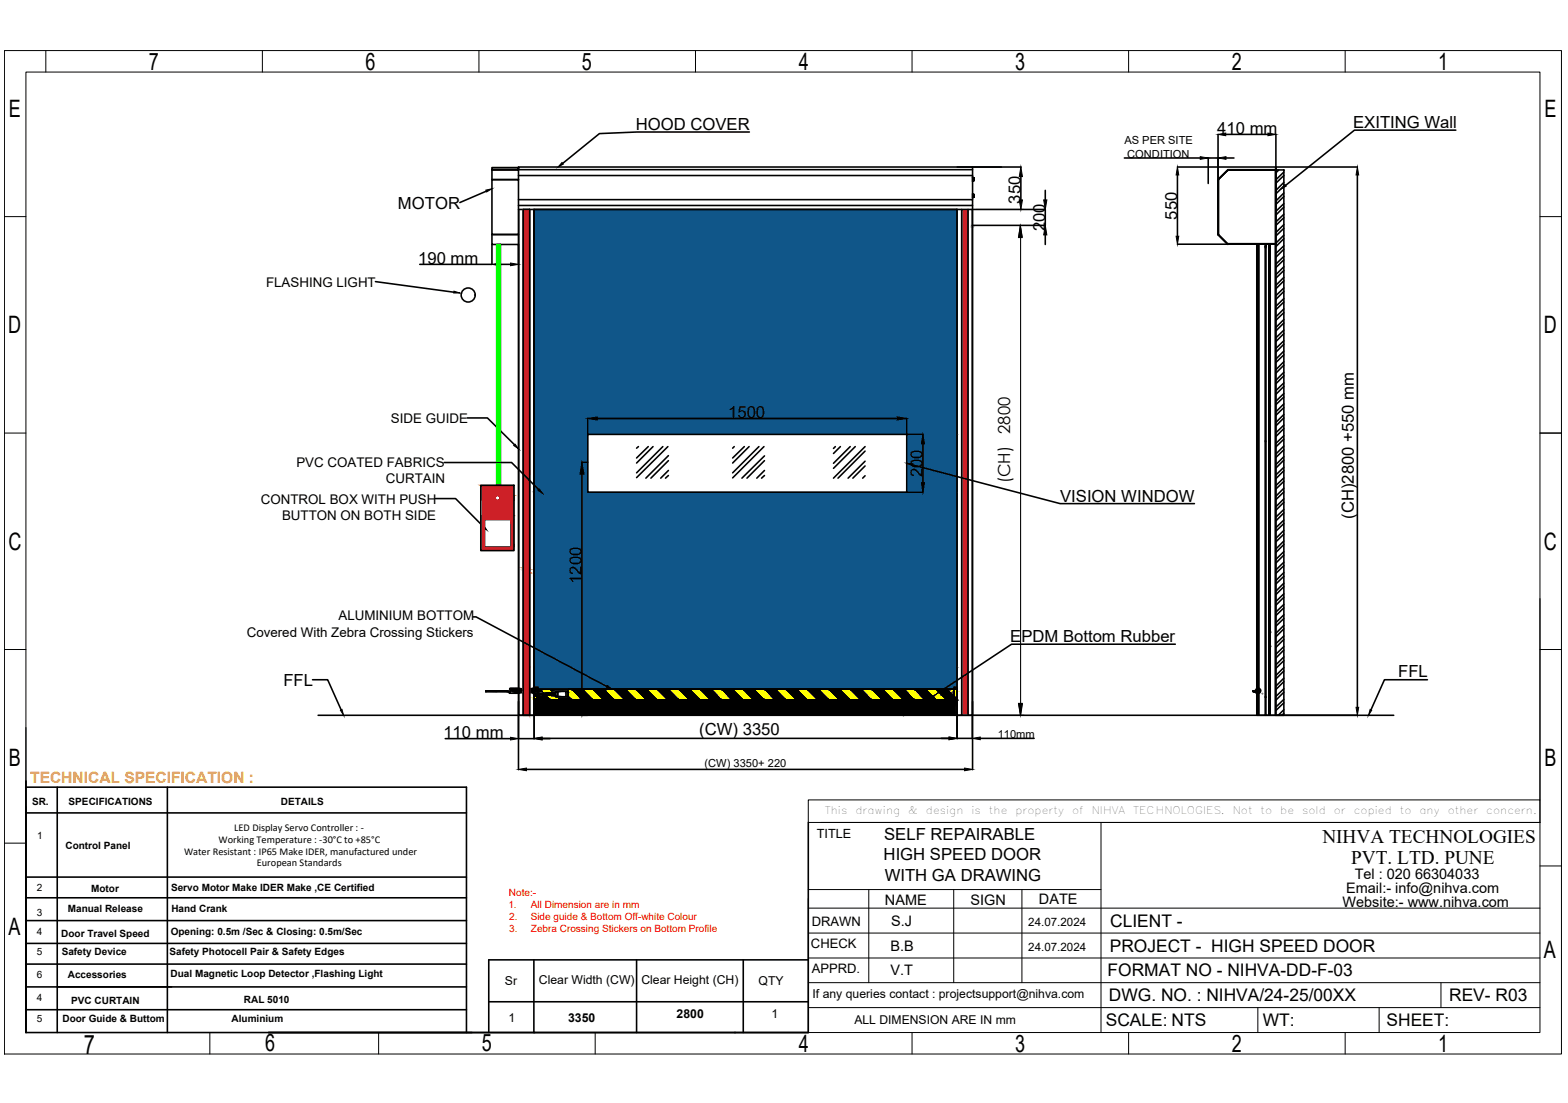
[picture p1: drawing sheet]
<svg xmlns="http://www.w3.org/2000/svg" width="250mm" height="176mm" viewBox="0 0 250 176" stroke-linecap="round" stroke-linejoin="round" font-family="sans-serif">
<defs><g id="words">
<text font-size="4.3" x="13.4" y="168.2">7</text>
<g font-size="3.8">
<text x="23.7" y="11.2">7</text>
<text x="58.3" y="11.2">6</text>
<text x="92.8" y="11.2">5</text>
<text x="127.4" y="11.2">4</text>
<text x="161.9" y="11.2">3</text>
<text x="196.5" y="11.2">2</text>
<text x="229.4" y="11.2">1</text>
<text x="1.4" y="18.7">E</text>
<text x="246.4" y="18.7">E</text>
<text x="1.3" y="53.2">D</text>
<text x="246.3" y="53.2">D</text>
<text x="1.3" y="87.8">C</text>
<text x="246.3" y="87.8">C</text>
<text x="1.4" y="122.3">B</text>
<text x="246.4" y="122.3">B</text>
<text x="1.3" y="149.3">A</text>
<text x="246.3" y="152.9">A</text>
<text x="42.3" y="167.8">6</text>
<text x="76.9" y="167.8">5</text>
<text x="127.4" y="167.9">4</text>
<text x="161.9" y="167.9">3</text>
<text x="196.5" y="167.9">2</text>
<text x="229.4" y="167.9">1</text>
</g>
<g font-size="3.1">
<text x="210.9" y="134.5">NIHVA TECHNOLOGIES</text>
<text x="215.5" y="138">PVT. LTD. PUNE</text>
</g>
<g font-size="2.8">
<text x="177.1" y="147.9">CLIENT -</text>
<text x="176.7" y="155.8">FORMAT NO - NIHVA-DD-F-03</text>
<text x="177" y="151.9">PROJECT - HIGH SPEED DOOR</text>
<text x="176.9" y="159.8">DWG. NO. : NIHVA/24-25/00XX</text>
<text x="231.2" y="159.8">REV- R03</text>
<text x="176.4" y="163.8">SCALE: NTS</text>
<text x="201.5" y="163.7">WT:</text>
<text x="221.2" y="163.8">SHEET:</text>
</g>
<g font-size="2.7">
<text x="101.4" y="20.7">HOOD COVER</text>
<text x="194.2" y="21.4">410 mm</text>
<text x="215.8" y="20.4">EXITING Wall</text>
<text x="63.5" y="33.3">MOTOR</text>
<text x="162.8" y="32.5" transform="rotate(-90 162.8 32.5)">350</text>
<text x="187.8" y="35" transform="rotate(-90 187.8 35)">550</text>
<text x="166.7" y="36.9" transform="rotate(-90 166.7 36.9)">200</text>
<text x="66.7" y="42.1">190 mm</text>
<text x="116.1" y="66.7">1500</text>
<text x="161.1" y="69.2" transform="rotate(-90 161.1 69.2)">2800</text>
<text x="147.2" y="76.1" transform="rotate(-90 147.2 76.1)">200</text>
<text x="161.1" y="77.1" transform="rotate(-90 161.1 77.1)">(CH)</text>
<text x="169.1" y="80">VISION WINDOW</text>
<text x="216" y="82.8" transform="rotate(-90 216 82.8)">(CH)2800 +550 mm</text>
<text x="92.8" y="93.2" transform="rotate(-90 92.8 93.2)">1200</text>
<text x="161.1" y="102.4">EPDM Bottom Rubber</text>
<text x="45.2" y="109.5">FFL</text>
<text x="223" y="108.1">FFL</text>
<text x="70.7" y="117.8">110 mm</text>
<text x="111.5" y="117.3">(CW) 3350</text>
<text x="141" y="137.3">HIGH SPEED DOOR</text>
<text x="141" y="134.1">SELF REPAIRABLE</text>
<text x="141.1" y="140.5">WITH GA DRAWING</text>
</g>
<text font-size="2.5" fill="#f8991e" x="4.8" y="125">TECHNICAL SPECIFICATION :</text>
<g font-size="2.3">
<text x="214.7" y="142.6">Email:- info@nihva.com</text>
<text x="216.1" y="140.2">Tel : 020 66304033</text>
<text x="141.2" y="144.4">NAME</text>
<text x="142.1" y="147.8">S.J</text>
<text x="154.8" y="144.4">SIGN</text>
<text x="165.7" y="144.3">DATE</text>
<text x="214.2" y="144.7">Website:- www.nihva.com</text>
<text x="142.1" y="151.7">B.B</text>
<text x="142.1" y="155.6">V.T</text>
</g>
<g font-size="2.1">
<text x="42.4" y="45.7">FLASHING LIGHT</text>
<text x="62.3" y="67.5">SIDE GUIDE</text>
<text x="47.3" y="74.6">PVC COATED FABRICS</text>
<text x="61.5" y="77.2">CURTAIN</text>
<text x="41.6" y="80.4">CONTROL BOX WITH PUSH</text>
<text x="45" y="82.9">BUTTON ON BOTH SIDE</text>
<text x="39.4" y="101.6">Covered With Zebra Crossing Stickers</text>
<text x="54" y="99">ALUMINIUM BOTTOM</text>
<text x="129.5" y="147.8">DRAWN</text>
<text x="129.4" y="151.3">CHECK</text>
<text x="129.5" y="155.2">APPRD.</text>
</g>
<g font-size="2">
<text x="130.3" y="133.8">TITLE</text>
<text x="80.5" y="157.3">Sr</text>
<text x="86" y="157">Clear Width (CW)</text>
<text x="102.3" y="157">Clear Height (CH)</text>
<text x="121" y="157.2">QTY</text>
<text x="129.6" y="159.2">If any queries contact : projectsupport@nihva.com</text>
<text x="81.1" y="163.1">1</text>
<text x="90.6" y="163.1">3350</text>
<text x="107.9" y="162.5">2800</text>
<text x="123.1" y="162.5">1</text>
</g>
<text font-size="1.9" x="136.3" y="163.5">ALL DIMENSION ARE IN mm</text>
<g font-size="1.8">
<text x="179.4" y="23.1">AS PER SITE</text>
<text x="179.8" y="25.2">CONDITION</text>
<text x="159.2" y="117.8">110mm</text>
<text x="112.4" y="122.4">(CW) 3350+ 220</text>
<text x="164" y="147.9">24.07.2024</text>
<text x="164" y="151.8">24.07.2024</text>
</g>
<g font-size="1.7">
<text x="131.6" y="129.9">This</text>
<text x="136.4" y="129.9">drawing</text>
<text x="144.9" y="129.9">&amp;</text>
<text x="147.7" y="129.9">design</text>
<text x="155" y="129.9">is</text>
<text x="157.8" y="129.9">the</text>
<text x="162" y="129.9">property</text>
<text x="171" y="129.9">of</text>
<text x="174.1" y="129.9">NIHVA</text>
<text x="180.8" y="129.9">TECHNOLOGIES.</text>
<text x="196.6" y="129.9">Not</text>
<text x="201.1" y="129.9">to</text>
<text x="204.2" y="129.9">be</text>
<text x="207.7" y="129.9">sold</text>
<text x="212.8" y="129.9">or</text>
<text x="215.9" y="129.9">copied</text>
<text x="223.3" y="129.9">to</text>
<text x="226.4" y="129.9">any</text>
<text x="230.9" y="129.9">other</text>
<text x="237.1" y="129.9">concern.</text>
</g>
<g font-size="1.6">
<text x="5.1" y="128.4">SR.</text>
<text x="11" y="128.4">SPECIFICATIONS</text>
<text x="44.8" y="128.4">DETAILS</text>
<text x="5.9" y="133.8">1</text>
<text x="10.4" y="135.5">Control Panel</text>
<text x="29.4" y="136.4">Water Resistant : IP65 Make IDER, manufactured under</text>
<text x="34.9" y="134.5">Working Temperature : -30°C to +85°C</text>
<text x="37.4" y="132.7">LED Display Servo Controller : -</text>
<text x="5.9" y="142.3">2</text>
<text x="14.5" y="142.3">Motor</text>
<text x="27.3" y="142.2">Servo Motor Make IDER Make ,CE Certified</text>
<text x="41" y="138.2">European Standards</text>
<text x="5.9" y="149.2">4</text>
<text x="5.9" y="146.2">3</text>
<text x="9.8" y="149.5">Door Travel Speed</text>
<text x="10.8" y="145.6">Manual Release</text>
<text x="27.2" y="149.3">Opening: 0.5m /Sec &amp; Closing: 0.5m/Sec</text>
<text x="27.3" y="145.6">Hand Crank</text>
<text x="5.9" y="152.5">5</text>
<text x="9.8" y="152.4">Safety Device</text>
<text x="27" y="152.4">Safety Photocell Pair &amp; Safety Edges</text>
<text x="27.2" y="155.9">Dual Magnetic Loop Detector ,Flashing Light</text>
<text x="5.9" y="156.1">6</text>
<text x="5.9" y="159.8">4</text>
<text x="10.8" y="156">Accessories</text>
<text x="11.4" y="160.2">PVC CURTAIN</text>
<text x="38.9" y="160">RAL 5010</text>
<text x="5.9" y="163.1">5</text>
<text x="10" y="163.2">Door Guide &amp; Buttom</text>
<text x="36.9" y="163.2">Aluminium</text>
</g>
<g font-size="1.6" fill="#f00">
<text x="81.2" y="143">Note:-</text>
<text x="81.1" y="144.9">1.</text>
<text x="81.2" y="146.8">2.</text>
<text x="81.2" y="148.7">3.</text>
<text x="84.7" y="146.8">Side guide &amp; Bottom Off-white Colour</text>
<text x="84.7" y="144.9">All Dimension are in mm</text>
<text x="84.7" y="148.7">Zebra Crossing Stickers on Bottom Profile</text>
</g>
</g></defs>
<!-- layer: 0 -->
<g fill="none" stroke="#000" stroke-width=".25">
<path d="M79.2 39h.6v38.5h-.6zM83.5 33.4h1v80.8h-1zM85.2 33.4h67.4v76.6h-67.4zM119.5 21.1h-17.9l-6 .2-5.8 4.8M152.7 26.7h7.1M155.1 36h7.7M203.4 27.1h1.4v87.1h-1.4zM204 27.1l-.5 .5M204.8 27.5l-1.3 1.2M204.8 29.1l-1.3 1.3M204.8 30.8l-1.3 1.3M204.8 32.5l-1.3 1.2"/>
<path d="M204.8 34.2l-1.3 1.2M204.8 35.8l-1.3 1.3M204.8 37.5l-1.3 1.3M204.8 39.2l-1.3 1.3M204.8 28l-1.3 1.2M204.8 29.7l-1.3 1.2M204.8 31.4l-1.3 1.2M204.8 33l-1.3 1.3M204.8 34.7l-1.3 1.3M204.8 36.4l-1.3 1.3M204.8 38.1l-1.3 1.3M204.8 39.8l-1.3 1.2"/>
<path d="M232.2 20.8h-16.1l-11 8.8M59.9 44.9l12.5 1.7M204.8 40.9l-1.3 1.2M204.8 42.6l-1.3 1.2M204.8 44.3l-1.3 1.2M204.8 46l-1.3 1.2M204.8 47.7l-1.3 1.2M204.8 49.3l-1.3 1.3M204.8 51l-1.3 1.3M204.8 52.7l-1.3 1.2M204.8 54.4l-1.3 1.2M204.8 56l-1.3 1.3"/>
<path d="M204.8 57.7l-1.3 1.3M204.8 59.4l-1.3 1.3M204.8 41.5l-1.3 1.2M204.8 43.2l-1.3 1.2M204.8 44.8l-1.3 1.3M204.8 46.5l-1.3 1.3M204.8 48.2l-1.3 1.2M204.8 49.9l-1.3 1.2M204.8 51.5l-1.3 1.3M204.8 53.2l-1.3 1.3M204.8 54.9l-1.3 1.3M204.8 56.6l-1.3 1.3"/>
<path d="M204.8 58.3l-1.3 1.2M204.8 60l-1.3 1.2M69.5 79.6h3.2l4.2 4.3M70.9 73.8h10.7l4.3 4.3M74.5 66.7h3.3l4.3 4.3M76.7 77.5h5.3v10.4h-5.3zM77.4 79.7h.3v2.6h-.3zM93.8 69.3h50.8v9.3h-50.8zM101.8 71.3l-.3 .2M103.4 71.3l-1.9 1.8M104.2 71.3l-2.7 2.6M105.7 71.3l-4.2 4.2"/>
<path d="M106.5 71.3l-5 4.9M106.6 72.7l-3.6 3.6M106.6 75.1l-1.2 1.2M106.6 73.5l-2.8 2.8M106.6 75.9l-.4 .4M117.1 71.3l-.2 .2M118.7 71.3l-1.8 1.8M119.5 71.3l-2.6 2.6M121.1 71.3l-4.2 4.2M121.9 71.3l-5 5M121.9 72.8l-3.6 3.5M121.9 75.1l-1.2 1.2"/>
<path d="M121.9 73.5l-2.7 2.8M121.9 75.9l-.4 .4M133.3 71.3l-.3 .3M134.1 71.3l-1.1 1.1M135.6 71.3l-2.6 2.6M136.4 71.3l-3.4 3.4M138 71.3l-5 5M138 73.6l-2.7 2.7M138 75.9l-.4 .4M138 72l-4.3 4.3M138 74.4l-2 1.9M145.6 74.2l23.5 6.2h21.4"/>
<path d="M204.8 61.1l-1.3 1.2M204.8 62.8l-1.3 1.2M204.8 64.5l-1.3 1.2M204.8 66.2l-1.3 1.2M204.8 67.8l-1.3 1.3M204.8 69.5l-1.3 1.3M204.8 71.2l-1.3 1.3M204.8 72.9l-1.3 1.3M204.8 74.6l-1.3 1.2M204.8 76.3l-1.3 1.2M204.8 77.9l-1.3 1.3M204.8 79.6l-1.3 1.3"/>
<path d="M204.8 61.7l-1.3 1.2M204.8 63.4l-1.3 1.2M204.8 65.1l-1.3 1.2M204.8 66.7l-1.3 1.3M204.8 68.4l-1.3 1.3M204.8 70.1l-1.3 1.2M204.8 71.8l-1.3 1.2M204.8 73.4l-1.3 1.3M204.8 75.1l-1.3 1.3M204.8 76.8l-1.3 1.2M204.8 78.5l-1.3 1.2M75.5 98.5h.4l20.9 11"/>
<path d="M77.3 82.9h4.2v4.4h-4.2zM204.8 81.3l-1.3 1.2M204.8 83l-1.3 1.2M204.8 84.7l-1.3 1.2M204.8 86.3l-1.3 1.3M204.8 88l-1.3 1.3M204.8 89.7l-1.3 1.3M204.8 91.4l-1.3 1.3M204.8 93.1l-1.3 1.2M204.8 94.8l-1.3 1.2M204.8 96.5l-1.3 1.2M204.8 98.1l-1.3 1.3"/>
<path d="M204.8 99.8l-1.3 1.3M204.8 80.2l-1.3 1.2M204.8 81.9l-1.3 1.2M204.8 83.6l-1.3 1.2M204.8 85.2l-1.3 1.3M204.8 86.9l-1.3 1.3M204.8 88.6l-1.3 1.3M204.8 90.3l-1.3 1.2M204.8 92l-1.3 1.2M204.8 93.6l-1.3 1.3M204.8 95.3l-1.3 1.3M204.8 97l-1.3 1.2"/>
<path d="M204.8 98.7l-1.3 1.2M49.9 108.5h2.4l2.1 4.8M50.7 114.2h171.6M85.2 106.5v3.2h.6v.3M85.2 110.9l.5 .5M85.7 109.7l.1 .1M85.8 111.4l.2 .3M85.8 110h.1M86 110l.6 .6M86.7 110.6v.1M86.9 110.9l.8 .8M87.7 110l.6 .6"/>
<path d="M89 111.2l.4 .5M89.4 110l.4 .3M90.6 110h62.1v1.7h-62.1zM90.6 111.2l.5 .5-.1-.2M91.2 110h.1M91.2 110l1.7 1.7-.2-.2M92.9 110h.1M92.9 110l1.7 1.7-.2-.2M94.6 110l1.7 1.7M94.6 110h.1M96.3 110h.1M96.3 110l1.7 1.7-.2-.2"/>
<path d="M98 110h.1M98 110l1.7 1.7-.1-.2M99.7 110h.1M99.7 110l1.7 1.7-.2-.2M101.4 110h.1M101.4 110l1.7 1.7-.2-.2M103.1 110l1.7 1.7-.1-.2M103.2 110h.1M104.8 110h.1M104.8 110l1.7 1.7-.1-.2M106.5 110h.1M106.5 110l1.7 1.7-.1-.2"/>
<path d="M108.3 110h.1M108.3 110l1.7 1.7-.2-.2M110 110h.1M110 110l1.7 1.7-.2-.2M111.7 110l1.7 1.7-.2-.2M111.7 110h.1M113.4 110h.1M113.4 110l1.7 1.7-.2-.2M115.1 110h.1M115.1 110l1.7 1.7-.2-.2M116.8 110h.1M116.8 110l1.7 1.7-.2-.2"/>
<path d="M118.5 110h.1M118.5 110l1.7 1.7-.2-.2M120.2 110l1.7 1.7-.1-.2M120.3 110h.1M121.9 110h.1M121.9 110l1.7 1.7-.1-.2M123.6 110h.1M123.6 110l1.7 1.7-.1-.2M125.3 110l1.8 1.7M125.4 110h.1M127.1 110h.1M127.1 110l1.7 1.7-.2-.2"/>
<path d="M128.8 110l1.7 1.7-.2-.2M128.8 110h.1M130.5 110h.1M130.5 110l1.7 1.7-.2-.2M132.2 110h.1M132.2 110l1.7 1.7-.2-.2M133.9 110l1.7 1.7M133.9 110h.1M135.6 110h.1M135.6 110l1.7 1.7-.2-.2M137.3 110l1.7 1.7-.1-.2M137.4 110h.1"/>
<path d="M139.1 110h.1M139.1 110l1.6 1.7-.1-.2M140.7 110h.1M140.7 110l1.7 1.7-.1-.2M142.4 110l1.8 1.7M142.5 110h.1M144.2 110h.1M144.2 110l1.7 1.7-.2-.2M145.9 110l1.7 1.7-.2-.2M147.6 110h.1M147.6 110l1.7 1.7-.2-.2M149.3 110h.1"/>
<path d="M149.3 110l1.7 1.7-.2-.2M151 110l1.1 1.1M151 110h.1M152.2 111.2l.5 .5M152.4 109.7l.2 .2M152.7 109.7h-.5v.3h-66.4M187.5 102.8h-26.1l-16.3 10.8M204.8 101.5l-1.3 1.2M204.8 103.2l-1.3 1.2M204.8 104.8l-1.3 1.3M204.8 106.5l-1.3 1.3M204.8 108.2l-1.3 1.3"/>
<path d="M204.8 109.9l-1.3 1.3M204.8 111.6l-1.3 1.2M204.8 113.3l-.9 .9M204.8 100.4l-1.3 1.2M204.8 102.1l-1.3 1.2M204.8 103.7l-1.3 1.3M204.8 105.4l-1.3 1.3M204.8 107.1l-1.3 1.3M204.8 108.8l-1.3 1.3M204.8 110.5l-1.3 1.2M204.8 112.2l-1.3 1.2M204.8 113.9l-.3 .3"/>
<path d="M227.7 108.5h-6.9l-2.1 4.8M4.1 125.6h70.3v39.2M4.1 129.7h70.3M4.1 140h70.3M4.1 124.7v40.1h124.8v-33.5M9.1 125.6v39.2M26.7 125.6v39.2M4.1 153.9h70.3M4.1 150.6h70.3M4.1 157.5h70.3M4.1 143.3h70.3M4.1 146.9h70.3"/>
<path d="M78 159.9h50.9M85.2 153.2v11.6M101.5 153.2v11.6M118.6 153.2v11.6M128.9 153.2h-50.9v11.6M4.1 161.1h70.3M85.2 164.8h.1M117.2 164.8h.1"/>
<circle cx="74.7" cy="47.1" r="1.12"/>
<circle cx="79.4" cy="79.5" r=".4"/>
</g>
<g fill="none" stroke="#000" stroke-width=".16">
<path d="M.7 8.1h248.4v160.1h-248.4zM4.1 11.5h241.5v153.3h-241.5zM7.3 8.1v3.4M41.9 8.1v3.4M76.4 8.1v3.4M110.9 8.1v3.4M145.5 8.1v3.4M180 8.1v3.4M214.6 8.1v3.4M.7 34.6h3.4M245.6 34.6h3.5M.7 69.1h3.4"/>
<path d="M245.6 69.1h3.5M245.6 95.5v32.2M.7 103.7h3.4M4.1 116.1v48.7M245.6 103.7h3.5M.7 134.6h3.4M128.9 127.7h116.7v3.6h-116.7zM130.9 131.3h44.7M245.6 131.3h-70v33.5M245.6 138.2h3.5M128.9 156.8h116.7M128.9 152.9h116.7"/>
<path d="M128.9 148.9h116.7M128.9 144.9h116.7M128.9 143.4v21.4M128.9 142h46.7M138.6 142v14.8M152.1 142v14.8M163 142v14.8M229.9 156.8v4M33.5 164.8v3.4M60.4 164.8v3.4M94.9 164.8v3.4M128.9 160.8h116.7"/>
<path d="M145.5 164.8v3.4M180 164.8v3.4M200.6 160.8v4M214.6 164.8v3.4M220 160.8v4"/>
</g>
<!-- layer: PDF_Geometry -->
<path d="M162.8 36.1l.3 1.8h-.6zM162.5 112.3h.6l-.3 1.8z" fill="#000" stroke="#000" stroke-width=".16"/>
<path d="M155.7 33.4h7.7M162.8 36l.3 1.8h-.6zM162.8 36.4v77.8M155 114.2h8.4M162.5 112.3h.6l-.3 1.9z" fill="none" stroke="#000" stroke-width=".17"/>
<path d="M154.8 36.1h.6M154.9 35.9l.4 .4M155.1 35.8v.6M155.3 35.9l-.4 .4" fill="none" stroke="#c0c0c0" stroke-width=".17"/>
<path d="M194.3 28.7l1.6-1.6h7.6v11.9h-7.6l-1.6-1.6zM201.4 110.7h.1" fill="none" stroke="#808080" stroke-width=".25"/>
<g fill="none" stroke="#000" stroke-width=".25">
<path d="M78.5 27.1l4.2-.1-4.2 .1M78.5 37.4h4.2M78.5 28.7h4.2M78.5 28.6v-1.5h4.2v1.5M78.5 37.5v1.5h4.2v70.8M78.5 28.7h4.2v8.7h-4.2zM78.5 27v-.3h4.2v.3v-.3h72.4v.4h-72.4M82.7 33.4h72.4v80.8M82.7 31.9h72.4v.9h-72.4M82.7 28h72.4v3.9M82.7 37.5v1.5M82.7 33.4v76.5"/>
<path d="M83.5 33.4v76.5M84.5 33.4v76.5M85.2 33.4v80.8M85.2 33.4v76.4M152.6 33.4l.1 80.8M152.7 33.4v80.8h.7v-80.8M154.4 33.4v80.8h.7v-80.8M155.1 28.3l.1 .6-.1-.6M155.1 30.9l.1 .7zM155.1 27.1v.9M155.1 32.8v.6M155.2 31.4v.1h.1v-.4h-.1v.3h.1v.1"/>
<path d="M155.2 30.9v.7M155.2 28.7v.2h.1v-.2v.2M155.2 31h.1v.1v-.1M155.2 31.1h.1M155.2 28.3v.6M155.2 28.5h.1v.2h-.1zM155.2 28.4h.1M155.2 28.8v.1M155.3 31.1v.3zM155.3 28.5v.2zM155.3 28.4v.1zM155.3 28.4h-.1v.1"/>
<path d="M194.3 28.7l1.6-1.6v.1h7.6v11.7h-7.6v.1l-1.6-1.6h.1v-8.7zM194.3 28.6l1.6-1.5zM194.3 28.6v8.8l1.6 1.6-1.6-1.5M194.4 28.7h-.1v8.8l.1-.1M195.9 27.1h.1M195.9 27.1h7.5l.1 .1M195.9 38.9v.1h7.6v-.1M195.9 27.1h7.6v-.1l-.1 .1M195.9 27.1v.1M200.7 39v75.2M200.8 39v75.2M201.9 39.5v30.9z"/>
<path d="M201.9 39l-.1 .5 .1-.1M201.9 39.6v74.6h-1.4M202.4 39v75.2M202.5 39v75.2M202.6 39v25.8M202.6 39v61.8h.1l-.1 .2M202.6 39v25.8h-.1h.1v32v-32v32h-.1l.1 .1v3.9v-3.9v3.9l-.1 .1 .1 .1v2.1v-2.1v2.1l-.1 .1h.1M203.5 27v-.3v.3M203.5 26.7v87.5h-1.1v-75.2v75.2h-.5v-3M203.5 39v75.2M203.5 27.1h.1M201.9 70.5v40.7v-40.7"/>
<path d="M201.9 70.4v.1M202.6 96.8v.1M77.5 110.3h3.6h.2l.1 .3h-.1l-.1-.2h-.2h-3.5M77.5 110.3v.1zM80.9 110.3v.1M81.3 110.5v.1l.1-.1-.1 .1h.1M81.3 110.3v-.4l.2-.1 .1 .8M81.4 109.9v.7h.2v-.1M81.5 110l.1-.2 .1 .8M81.6 109.9v.7h.1l.1-.1M81.7 110l.1-.2 .1 .8M81.7 109.9l.1 .7h.1v-.1"/>
<path d="M81.9 110l.1-.2 .1 .8M81.9 109.9l.1 .7 .2-.1M82 110l.1-.2h.1l.1 .8M82.1 109.9l.1 .7h.1v-.1M82.2 110l.2-.2 .1 .8M82.3 109.9v.7h.2v-.1M82.4 110l.1-.2 .1 .8M82.5 109.9v.7l.2-.1M82.6 110l.1-.2 .1 .8M82.6 109.9l.1 .6 .1 .1M82.7 110.6v3.6M82.8 109.9l.1 .7"/>
<path d="M82.9 109.8l.1 .8M83 109.9v.7M83.1 109.9l.1 .6M83.2 109.9v.7M83.3 109.9v.6M83.3 110l.1 .5M83.5 110v.5M83.5 110.6v3.6h-.8v-3.6M83.5 110l.1 .5M83.6 110l.1 .5M83.7 110l.1 .5M83.8 110l.1 .5"/>
<path d="M83.9 110v.5M84.1 110v.5M84.2 110l.1 .5M84.4 110v.5M84.4 110l.1 .5M84.5 110.3v3.9h-1M84.6 109.9v.6M84.6 110l.1 .6M84.7 109.9l.1 .6M84.8 109.9l.1 .7M84.9 109.8l.1 .8M84.9 109.9l.1 .7"/>
<path d="M85 109.8l.2 .8M85.1 109.8l.2 .1v.7M85.1 109.9l.1 .7h.1l.1-.1M85.2 110.6h-.1M85.2 110.5h.1M85.2 110.4v3.8h-.7M85.2 109.7h.5v.1M85.2 112.3h.1M85.3 110l.1-.2 .1 .8M85.3 111.7v-.2h.5v.2h66.3h-66.3M85.3 111.9v-.2h67.3v.2M85.3 113.7v-2h67.3v2"/>
<path d="M85.3 111.7h.5M85.3 109.9l.1 .7 .1-.1M85.5 110v-.2l.2 .8M85.5 109.9l.1 .7 .1-.1M85.6 110l.1-.2h.1l.1 .8M85.7 109.9v.6l.2 .1-.1 .1v-.1v.9l-.1-.9M85.7 110.6v.9M85.9 110.5l-.1 .1a.32 .32 0 0 0 .5 .2l-.4-.2M86.3 110.9h1.6M86.3 110.7h1.6M86.5 110.6h.2v.3h-.2zM86.7 110.9l.1-.3-.1 .3"/>
<path d="M86.9 110.6v.3zM87.1 110.6l-.1 .3zM87.3 110.6l-.1 .3zM87.5 110.7v-.1l-.1 .4v-.4l.1 .1M87.6 110.6l.1 .1v-.1l-.1 .4zM87.8 110.6l-.1 .4zM88 110.6h-.1v.4h.1M88 110.6v-.1h.3v.1M88 110.9h.3v.1h-.3zM88 110.9v-.3h.3v.3M88.3 110.6h.1M88.3 111h.1"/>
<path d="M88.4 110.9v.1h.1M88.5 110.9l.1 .2M88.5 110.5v.1M88.5 110.5v.6M88.6 110.5h-.2v.1h.1v.3h-.1v-.3M88.6 110.3h1.9l.1 .9h-.1h-1.8h-.1zM88.7 110.3v.1zM88.7 111.1l.1 .1zM88.7 110.4h.1M88.8 111.1l-.1 .1M89 110.3h1.3v.9h-1.3zM90.5 111.2h.1"/>
<path d="M90.5 110.4h.1M90.5 111.1v.1M152.1 111.7v-.2h.5v.2M152.1 110.3h.1v1.2h-.1zM152.1 111.7h.5M152.2 110.3v1.2M152.6 112.3h.1M152.6 109.7h-.4l-.1 .6M153.4 114.2h1M199.9 110.3l.1 .1h-.1zM199.9 110.4l.7 .2a.41 .41 0 0 0 .5-.4 .41 .41 0 0 0-.5-.4 .41 .41 0 0 0-.3 .6M200 110.3h-.1l.7 .2v.1v-.1"/>
<path d="M200.4 110.4l-.1 .2M200.5 114.2v-75.2v75.2M201.9 111.3v2.9M202.6 103.1h.1l-.1 .1v11M202.6 103.2v11v-11"/>
<circle cx="200.7" cy="110.2" r=".25"/>
</g>
<!-- layer: 0 -->
<g fill="#ff0" stroke="#ff0" stroke-width=".16">
<path d="M149.7 110.5h.1z"/>
<path d="M86.7 110.6h.1z"/>
<path d="M148.7 111.2h.1z"/>
<path d="M85.8 111.4v.1z"/>
<path d="M150.6 110h2zM150.6 110h2z"/>
<path d="M152.1 110h.5zM152.1 110h.5z"/>
<path d="M151 110h1.1zM151 110h1.1z"/>
<path d="M90.6 110h.6zM90.6 110h.6z"/>
<path d="M89.4 110h1.2zM89.4 110h1.2z"/>
<path d="M152.1 110l.5 .1zM152.1 110l.5 .1z"/>
<path d="M151 110l1.1 .1zM151 110l1.1 .1z"/>
<path d="M152.1 110.1h.5zM152.1 110.1h.5z"/>
<path d="M151.1 110.1h1zM151.1 110.1h1z"/>
<path d="M152.1 110.1h.5zM152.1 110.1h.5z"/>
<path d="M151.1 110.1h1zM151.1 110.1h1z"/>
<path d="M152.1 110.1h.5zM152.1 110.1h.5z"/>
<path d="M151.1 110.1h1zM151.1 110.1h1z"/>
<path d="M152.1 110.1h.5zM152.1 110.1h.5z"/>
<path d="M151.2 110.1h.9zM151.2 110.1h.9z"/>
<path d="M90.6 110l.7 .1-.1-.1zM90.6 110l.7 .1h-.7z"/>
<path d="M89.5 110l1.1 .1v-.1zM89.5 110l1.1 .1h-1z"/>
<path d="M152.1 110.1l.5 .1zM152.1 110.1l.5 .1z"/>
<path d="M151.2 110.1l.9 .1zM151.2 110.1l.9 .1z"/>
<path d="M147.6 110l1.9 .2-.2-.2zM147.6 110l1.9 .2h-1.7z"/>
<path d="M144.2 110l1.9 .2-.2-.2zM144.2 110l1.9 .2h-1.7z"/>
<path d="M140.7 110l1.9 .2-.1-.2zM140.7 110l1.9 .2h-1.6z"/>
<path d="M137.4 110l1.9 .2-.2-.2zM137.4 110l1.9 .2h-1.8z"/>
<path d="M133.9 110l1.9 .2-.2-.2zM133.9 110l1.9 .2h-1.7z"/>
<path d="M130.5 110l1.9 .2-.2-.2zM130.5 110l1.9 .2h-1.7z"/>
<path d="M127.1 110l1.9 .2-.2-.2zM127.1 110l1.9 .2h-1.7z"/>
<path d="M123.6 110l1.9 .2-.1-.2zM123.6 110l1.9 .2h-1.6z"/>
<path d="M120.3 110l1.9 .2-.3-.2zM120.3 110l1.9 .2h-1.8z"/>
<path d="M116.8 110l1.9 .2-.2-.2zM116.8 110l1.9 .2h-1.7z"/>
<path d="M113.4 110l1.9 .2-.2-.2zM113.4 110l1.9 .2h-1.7z"/>
<path d="M110 110l1.9 .2-.2-.2zM110 110l1.9 .2h-1.7z"/>
<path d="M106.5 110l2 .2-.2-.2zM106.5 110l2 .2h-1.7z"/>
<path d="M103.2 110l1.9 .2-.3-.2zM103.2 110l1.9 .2h-1.8z"/>
<path d="M99.7 110l1.9 .2-.2-.2zM99.7 110l1.9 .2h-1.7z"/>
<path d="M96.3 110l1.9 .2-.2-.2zM96.3 110l1.9 .2h-1.7z"/>
<path d="M92.9 110l1.9 .2-.2-.2zM92.9 110l1.9 .2h-1.7z"/>
<path d="M90.6 110.1l.8 .1zM90.6 110.1l.8 .1z"/>
<path d="M89.6 110.1l1 .1zM89.6 110.1l1 .1z"/>
<path d="M86 110l2 .2-.3-.2zM86 110l2 .2h-1.8z"/>
<path d="M152.1 110.2l.5 .1v-.1zM152.1 110.2l.5 .1h-.5z"/>
<path d="M151.2 110.2l.9 .1v-.1zM151.2 110.2l.9 .1h-.8z"/>
<path d="M90.6 110.2l.9 .1-.1-.1zM90.6 110.2l.9 .1h-.9z"/>
<path d="M89.6 110.2l1 .1v-.1zM89.6 110.2l1 .1h-.8z"/>
<path d="M152.1 110.3h.5zM152.1 110.3h.5z"/>
<path d="M151.3 110.3h.8zM151.3 110.3h.8z"/>
<path d="M90.6 110.3h.9zM90.6 110.3h.9z"/>
<path d="M90.5 110.3h.1zM90.5 110.3h.1z"/>
<path d="M90.6 110.3l1 .1zM90.6 110.3l1 .1h-1z"/>
<path d="M147.8 110.2l2 .3-.3-.3zM147.8 110.2l2 .3h-1.7z"/>
<path d="M90.6 110.4l1 .1zM90.6 110.4l1 .1z"/>
<path d="M148.1 110.5h1.7zM148.1 110.5h1.6z"/>
<path d="M90.6 110.5h1.1zM90.6 110.5h1.1z"/>
<path d="M86.2 110.2l2.1 .3-.3-.3zM86.2 110.2l2.1 .3h-1.7z"/>
<path d="M149.7 110.5l.2 .1zM149.7 110.5l.2 .1z"/>
<path d="M148.2 110.5h1.5zM148.2 110.5l1.5 .1z"/>
<path d="M90.6 110.5l1.1 .1zM90.6 110.5l1.1 .1z"/>
<path d="M86.6 110.5l1.4 .1zM86.6 110.5l1.4 .1z"/>
<path d="M149.7 110.6h.2zM149.7 110.6h.2z"/>
<path d="M148.2 110.6h1.5zM148.2 110.6h1.4z"/>
<path d="M90.6 110.6h1.2zM90.6 110.6h1.2z"/>
<path d="M88.3 110.5v.1zM88.3 110.5v.1z"/>
<path d="M87.7 110.6h.1zM87.7 110.6h.1z"/>
<path d="M86.6 110.6h1.1zM86.6 110.6h1z"/>
<path d="M149.6 110.6h.3zM149.6 110.6h.3z"/>
<path d="M148.2 110.6h1.4zM148.2 110.6h1.4z"/>
<path d="M87.7 110.6h.1zM87.7 110.6h.1z"/>
<path d="M87.5 110.6h.1zM87.5 110.6h.1z"/>
<path d="M87.3 110.6h.1zM87.3 110.6h.1z"/>
<path d="M87.1 110.6h.2zM87.1 110.6h.2z"/>
<path d="M86.6 110.6h.5zM86.6 110.6h.5z"/>
<path d="M149.6 110.6h.3zM149.6 110.6h.3z"/>
<path d="M148.2 110.6h1.4zM148.2 110.6h1.4z"/>
<path d="M86.8 110.6h.1zM86.8 110.6h.1z"/>
<path d="M86.7 110.6h.1zM86.7 110.6h.1z"/>
<path d="M149.6 110.6h.3zM149.6 110.6h.3z"/>
<path d="M148.2 110.6h1.4zM148.2 110.6h1.4z"/>
<path d="M87.7 110.6h.1zM87.7 110.6h.1z"/>
<path d="M87.5 110.6h.1zM87.5 110.6h.1z"/>
<path d="M87.3 110.6h.1zM87.3 110.6h.1z"/>
<path d="M87.2 110.6h.1zM87.2 110.6h.1z"/>
<path d="M86.9 110.6h.2zM86.9 110.6h.2z"/>
<path d="M86.8 110.6h.1zM86.8 110.6h.1z"/>
<path d="M90.6 110.6h1.2zM90.6 110.6h1.2z"/>
<path d="M87.7 110.6h.1zM87.7 110.6h.1z"/>
<path d="M87.5 110.6h.1zM87.5 110.6h.1z"/>
<path d="M87.3 110.6h.1zM87.3 110.6h.1z"/>
<path d="M87.2 110.6h.1zM87.2 110.6h.1z"/>
<path d="M87 110.6h.1zM87 110.6h.1z"/>
<path d="M86.8 110.6h.1zM86.8 110.6h.1z"/>
<path d="M149.6 110.6l.4 .1zM149.5 110.7h.5z"/>
<path d="M148.2 110.6h1.4zM148.2 110.6l1.3 .1z"/>
<path d="M90.6 110.6l1.2 .1zM90.6 110.6l1.2 .1z"/>
<path d="M87.7 110.6h.1zM87.7 110.6l.1 .1z"/>
<path d="M87.5 110.6l.1 .1zM87.5 110.6l.1 .1z"/>
<path d="M87.2 110.6l.1 .1zM87.2 110.6l.1 .1z"/>
<path d="M87 110.6h.1zM87 110.6l.1 .1z"/>
<path d="M86.8 110.6l.1 .1zM86.8 110.6l.1 .1z"/>
<path d="M149.5 110.7h.5zM149.5 110.7h.5z"/>
<path d="M148.3 110.7h1.2zM148.3 110.7h1.2z"/>
<path d="M90.6 110.7h1.2zM90.6 110.7h1.2z"/>
<path d="M149.5 110.7h.5zM149.5 110.7h.5z"/>
<path d="M148.3 110.7h1.2zM148.3 110.7h1.2z"/>
<path d="M87.7 110.7h.1zM87.7 110.7h.1z"/>
<path d="M87.3 110.6l.1 .1zM87.3 110.6l.1 .1z"/>
<path d="M87.2 110.7h.1zM87.2 110.7h.1z"/>
<path d="M87 110.7h.1zM87 110.7h.1z"/>
<path d="M86.8 110.7h.1zM86.8 110.7h.1z"/>
<path d="M149.5 110.7h.5zM149.5 110.7h.5z"/>
<path d="M148.3 110.7h1.2zM148.3 110.7h1.2z"/>
<path d="M87.7 110.7h.1zM87.7 110.7h.1z"/>
<path d="M87.5 110.7h.1zM87.5 110.7h.1z"/>
<path d="M87.3 110.7h.1zM87.3 110.7h.1z"/>
<path d="M87.2 110.7h.1zM87.2 110.7h.1z"/>
<path d="M87 110.7h.1zM87 110.7h.1z"/>
<path d="M86.8 110.7h.1zM86.8 110.7h.1z"/>
<path d="M149.5 110.7l.7 .2-.2-.2zM149.2 110.9l.3-.2 .7 .2z"/>
<path d="M148.3 110.7l.9 .2 .3-.2zM148.3 110.7l.9 .2h-.8z"/>
<path d="M149.2 110.9h1zM149.2 110.9h1z"/>
<path d="M148.4 110.9h.8zM148.4 110.9h.8z"/>
<path d="M87.8 110.9h.1zM87.8 110.9h.1z"/>
<path d="M87.6 110.9h.1zM87.6 110.9h.1z"/>
<path d="M87.2 110.9h.2zM87.2 110.9h.2z"/>
<path d="M87.1 110.9h.1zM87.1 110.9h.1z"/>
<path d="M149.2 110.9h1zM149.2 110.9h1z"/>
<path d="M148.5 110.9h.7zM148.5 110.9h.7z"/>
<path d="M87.8 110.9h.1zM87.8 110.9h.1z"/>
<path d="M87.4 110.9h.1zM87.4 110.9h.1z"/>
<path d="M87.2 110.9h.2zM87.2 110.9h.2z"/>
<path d="M87.1 110.9h.1zM87.1 110.9h.1z"/>
<path d="M149.2 110.9h1zM149.2 110.9h1z"/>
<path d="M148.5 110.9h.7zM148.5 110.9h.7z"/>
<path d="M87.8 110.9h.1zM87.8 110.9h.1z"/>
<path d="M87.6 110.9h.1zM87.6 110.9h.1z"/>
<path d="M87.4 110.9h.1zM87.4 110.9h.1z"/>
<path d="M87.2 110.9h.2zM87.2 110.9h.2z"/>
<path d="M87.1 110.9h.1zM87 110.9h.2z"/>
<path d="M86.9 110.9h.1zM86.9 110.9h.1z"/>
<path d="M87.8 110.9h.1zM87.8 110.9h.1z"/>
<path d="M87.6 110.9h.1zM87.6 110.9h.1z"/>
<path d="M87.4 110.9h.2zM87.4 110.9h.2z"/>
<path d="M87.2 110.9h.2zM87.2 110.9h.2z"/>
<path d="M87 110.9h.2zM87 110.9h.2z"/>
<path d="M86.9 110.9h.1zM86.9 110.9h.1z"/>
<path d="M87.8 110.9h.1zM87.8 110.9h.1z"/>
<path d="M87.6 110.9h.1zM87.6 110.9h.1z"/>
<path d="M87.4 110.9h.2zM87.4 110.9h.2z"/>
<path d="M87.2 110.9h.2zM87.2 110.9h.2z"/>
<path d="M87 110.9h.2zM87 110.9h.2z"/>
<path d="M87.8 110.9l.1 .1zM87.8 110.9l.1 .1z"/>
<path d="M87.6 110.9l.1 .1zM87.6 110.9l.1 .1z"/>
<path d="M87.4 110.9l.2 .1zM87.4 110.9l.2 .1z"/>
<path d="M87 110.9l.4 .1zM87 110.9l.4 .1z"/>
<path d="M87.7 111h.3zM87.7 111h.3z"/>
<path d="M87 111h.7zM87 111h.7z"/>
<path d="M88.3 111h.1zM88.3 111h.1z"/>
<path d="M87 111h1zM87 111h1z"/>
<path d="M151.4 110.3l.7 .8v-.8zM151.4 110.3l.7 .8z"/>
<path d="M90.6 110.7l1.6 .4-.4-.4zM90.6 110.7l1.6 .4h-1.6z"/>
<path d="M90.6 110.7v.4zM90.6 110.7v.4z"/>
<path d="M87.1 111l1.4 .1zM87.1 111l1.4 .1z"/>
<path d="M149.2 110.9l1.2 .2-.2-.2zM148.9 111.1l.3-.2 1.2 .2z"/>
<path d="M148.5 110.9l.4 .2 .3-.2zM148.5 110.9l.4 .2z"/>
<path d="M90.6 111.1h1.6zM90.6 111.1h1.6z"/>
<path d="M148.9 111.1h1.5zM148.9 111.1h1.5z"/>
<path d="M148.7 111.1h.2zM148.7 111.1h.2z"/>
<path d="M90.6 111.1h1.7zM90.6 111.1h1.7z"/>
<path d="M87.1 111.1h1.5zM87.1 111.1h1.5z"/>
<path d="M152.2 110.3l.4 .9v-.9zM152.2 110.3l.4 .9h-.4z"/>
<path d="M148.9 111.1l1.5 .1zM148.9 111.1l1.5 .1z"/>
<path d="M148.7 111.1h.2zM148.7 111.1l.1 .1z"/>
<path d="M90.6 111.1l1.7 .1zM90.6 111.1l1.7 .1z"/>
<path d="M148.8 111.2h1.6zM148.8 111.2h1.6z"/>
<path d="M90.6 111.2h1.7zM90.6 111.2h1.7z"/>
<path d="M87.2 111.1l1.4 .1zM87.2 111.1l1.4 .1z"/>
<path d="M148.8 111.2h1.7zM148.8 111.2h1.7z"/>
<path d="M90.6 111.2h1.8zM90.6 111.2h1.8z"/>
<path d="M87.2 111.2h1.4zM87.2 111.2h1.4z"/>
<path d="M148.8 111.2h1.7zM148.8 111.2h1.7z"/>
<path d="M90.6 111.2h1.8zM90.6 111.2h1.8z"/>
<path d="M90.6 111.2h1.8zM90.6 111.2h1.8z"/>
<path d="M87.2 111.2h1.4zM87.2 111.2h1.4z"/>
<path d="M87.2 111.2h1.5zM87.2 111.2h1.5z"/>
<path d="M87.2 111.2h1.5zM87.2 111.2h1.5z"/>
<path d="M85.2 110.9l.5 .5zM85.2 110.9l.5 .5h-.5z"/>
<path d="M85.2 111.4l.5 .1v-.1zM85.2 111.4l.5 .1h-.5z"/>
<path d="M148.8 111.2l2 .3-.3-.3zM148.8 111.2l2 .3h-1.7z"/>
<path d="M144.4 110.2l3 1.3-1.3-1.3zM144.4 110.2l3 1.3h-1.7z"/>
<path d="M141 110.2l3 1.3-1.4-1.3zM141 110.2l3 1.3h-1.7z"/>
<path d="M137.5 110.2l3.1 1.3-1.3-1.3zM137.5 110.2l3.1 1.3h-1.7z"/>
<path d="M134.1 110.2l3 1.3-1.3-1.3zM134.1 110.2l3 1.3h-1.6z"/>
<path d="M130.7 110.2l3 1.3-1.3-1.3zM130.7 110.2l3 1.3h-1.7z"/>
<path d="M127.3 110.2l3 1.3-1.3-1.3zM127.3 110.2l3 1.3h-1.7z"/>
<path d="M123.9 110.2l3 1.3-1.4-1.3zM123.9 110.2l3 1.3h-1.7z"/>
<path d="M120.4 110.2l3.1 1.3-1.3-1.3zM120.4 110.2l3.1 1.3h-1.7z"/>
<path d="M117 110.2l3 1.3-1.3-1.3zM117 110.2l3 1.3h-1.7z"/>
<path d="M113.6 110.2l3 1.3-1.3-1.3zM113.6 110.2l3 1.3h-1.7z"/>
<path d="M110.2 110.2l3 1.3-1.3-1.3zM110.2 110.2l3 1.3h-1.7z"/>
<path d="M106.8 110.2l3 1.3-1.3-1.3zM106.8 110.2l3 1.3h-1.7z"/>
<path d="M103.3 110.2l3.1 1.3-1.3-1.3zM103.3 110.2l3.1 1.3h-1.7z"/>
<path d="M99.9 110.2l3 1.3-1.3-1.3zM99.9 110.2l3 1.3h-1.7z"/>
<path d="M96.5 110.2l3.1 1.3-1.4-1.3zM96.5 110.2l3.1 1.3h-1.8z"/>
<path d="M93.1 110.2l3 1.3-1.3-1.3zM93.1 110.2l3 1.3h-1.7z"/>
<path d="M90.6 111.2l2.1 .3-.3-.3zM90.6 111.2l2.1 .3h-1.7z"/>
<path d="M87.3 111.2l2 .3-.3-.3zM87.3 111.2l2 .3h-1.7z"/>
<path d="M85.8 111.5h.1zM85.8 111.5h.1z"/>
<path d="M85.2 111.5h.5zM85.2 111.5h.5z"/>
<path d="M85.8 111.5l.1 .1zM85.8 111.5l.1 .1z"/>
<path d="M85.2 111.5l.1 .1zM85.2 111.5l.1 .1z"/>
<path d="M85.8 111.6h.1zM85.8 111.6h.1z"/>
<path d="M85.2 111.6h.1zM85.2 111.6h.1z"/>
<path d="M85.8 111.6h.1zM85.8 111.6h.1z"/>
<path d="M85.2 111.6h.1zM85.2 111.6h.1z"/>
<path d="M152.2 111.2l.4 .4v-.4zM152.2 111.2l.4 .4z"/>
<path d="M85.8 111.6h.2zM85.8 111.6h.2z"/>
<path d="M85.2 111.6h.1zM85.2 111.6h.1z"/>
<path d="M85.8 111.6l.2 .1zM85.8 111.6l.2 .1z"/>
<path d="M85.2 111.6l.1 .1zM85.2 111.6l.1 .1z"/>
<path d="M85.8 111.7h.2zM85.8 111.7h.2z"/>
<path d="M149.1 111.5l1.9 .2-.2-.2zM149.1 111.5l1.9 .2h-1.7z"/>
<path d="M145.7 111.5l1.9 .2-.2-.2zM145.7 111.5l1.9 .2h-1.7z"/>
<path d="M142.3 111.5l1.9 .2-.2-.2zM142.3 111.5l1.9 .2h-1.8z"/>
<path d="M138.9 111.5l1.8 .2-.1-.2zM138.9 111.5l1.8 .2h-1.7z"/>
<path d="M135.5 111.5l1.8 .2-.2-.2zM135.5 111.5l1.8 .2h-1.7z"/>
<path d="M132 111.5l1.9 .2-.2-.2zM132 111.5l1.9 .2h-1.7z"/>
<path d="M128.6 111.5l1.9 .2-.2-.2zM128.6 111.5l1.9 .2h-1.7z"/>
<path d="M125.2 111.5l1.9 .2-.2-.2zM125.2 111.5l1.9 .2h-1.8z"/>
<path d="M121.8 111.5l1.8 .2-.1-.2zM121.8 111.5l1.8 .2h-1.7z"/>
<path d="M118.3 111.5l1.9 .2-.2-.2zM118.3 111.5l1.9 .2h-1.7z"/>
<path d="M114.9 111.5l1.9 .2-.2-.2zM114.9 111.5l1.9 .2h-1.7z"/>
<path d="M111.5 111.5l1.9 .2-.2-.2zM111.5 111.5l1.9 .2h-1.7z"/>
<path d="M108.1 111.5l1.9 .2-.2-.2zM108.1 111.5l1.9 .2h-1.8z"/>
<path d="M104.7 111.5l1.8 .2-.1-.2zM104.7 111.5l1.8 .2h-1.7z"/>
<path d="M101.2 111.5l1.9 .2-.2-.2zM101.2 111.5l1.9 .2h-1.7z"/>
<path d="M97.8 111.5l1.9 .2-.1-.2zM97.8 111.5l1.9 .2h-1.7z"/>
<path d="M94.4 111.5l1.9 .2-.2-.2zM94.4 111.5l1.9 .2h-1.7z"/>
<path d="M91 111.5l1.9 .2-.2-.2zM91 111.5l1.9 .2h-1.8z"/>
<path d="M87.6 111.5l1.8 .2-.1-.2zM87.6 111.5l1.8 .2h-1.7z"/>
<path d="M85.8 111.7h.2zM85.8 111.7h.2z"/>
<path d="M85.2 111.7h.1zM85.2 111.7h.1z"/>
<path d="M85.2 111.7l.1 .6v-.6zM85.2 111.7l.1 .6h-.1z"/>
</g>
<g fill="#000" stroke="#000" stroke-width=".16">
<path d="M89.6 25.9l.3 .3-.9 .5zM205 29.4l.2 .3-.9 .5zM72.4 46.5l.9 .3h-.9zM81.9 71.1l.3-.2 .5 .8zM86 78l.6 .8-.8-.6zM144.6 73.9l1 .1-.1 .3zM77.1 83.8l.5 .8-.7-.6zM54.3 113.4l.3-.2 .2 1zM85.5 111.2h.2v.2zM85.5 110.6h.1zM85.8 110.4h.7zM86 110.7h.5z"/>
<path d="M96.8 109.4l.8 .6-.9-.3zM145.1 113.4l.1 .3-.8 .4zM150.9 111.7h1.2zM218.6 113.2l.2 .2-.5 .8z"/>
<path d="M85.3 110.6h.1zM85.3 110.6h.1z"/>
<path d="M85.3 110.6h.1zM85.3 110.6h.1z"/>
<path d="M85.5 110.6h.1zM85.5 110.6h.1z"/>
<path d="M85.2 110.6l.5 .3v-.3zM85.2 110.6l.5 .3h-.5z"/>
<path d="M85.2 110.9l.5 .3v-.3zM85.2 110.9l.5 .3h-.2z"/>
<path d="M85.8 110.9h.7zM85.8 110.9h.7z"/>
<path d="M85.8 110.9h.7zM85.8 110.9h.7z"/>
<path d="M85.8 110.7v.1zM85.8 110.7v.1z"/>
<path d="M85.8 110h.2zM85.8 110h.2z"/>
<path d="M85.8 110.2h.4zM85.8 110.2h.4z"/>
<path d="M85.9 110.5h.7zM85.9 110.5h.7z"/>
<path d="M85.8 110.8h.1zM85.8 110.8h.1z"/>
<path d="M85.9 110.6h.6zM85.9 110.6h.6z"/>
<path d="M85.8 110.8h.1zM85.8 110.8h.1z"/>
<path d="M85.8 110.8h.2zM85.8 110.8h.2z"/>
<path d="M85.8 110l.3 .1zM85.8 110l.3 .1z"/>
<path d="M85.8 110.8h.2zM85.8 110.8h.2z"/>
<path d="M85.8 110.1h.4zM85.8 110.1h.4h-.4z"/>
<path d="M85.8 110.1l.4 .1zM85.8 110.1l.4 .1z"/>
<path d="M85.8 110.8l.4 .1zM85.8 110.8l.4 .1z"/>
<path d="M85.8 110.2l.5 .1zM85.8 110.2l.5 .1h-.5z"/>
<path d="M85.8 110.3h.6zM85.8 110.3h.6h-.6z"/>
<path d="M85.8 110.3l.6 .1zM85.8 110.3l.6 .1z"/>
<path d="M85.8 110.4h.7zM85.8 110.4h.7zM85.8 110.4h.7z"/>
<path d="M85.9 110.4l.6 .1zM85.9 110.4l.6 .1z"/>
<path d="M85.9 110.5h.7zM85.9 110.5h.7z"/>
<path d="M85.9 110.6h.6zM85.9 110.6h.6z"/>
<path d="M86 110.6l.5 .1zM86 110.6l.5 .1zM86 110.7h.5z"/>
<path d="M86.1 110.7h.4zM86.1 110.7h.4z"/>
<path d="M85.8 110.9h.7zM85.8 110.9h.7z"/>
<path d="M85.8 110.9h.7zM85.8 110.9h.7z"/>
<path d="M85.9 110.5l.7 .1zM85.9 110.5l.7 .1z"/>
<path d="M85.9 110.6h.7zM85.9 110.6h.7z"/>
<path d="M86.7 110.9h.1zM86.7 110.9h.1z"/>
<path d="M86.7 110.9h.1zM86.7 110.9h.1z"/>
<path d="M86.7 110.9h.2zM86.7 110.9h.2z"/>
<path d="M86.7 110.9h.2zM86.7 110.9h.2z"/>
<path d="M86.9 110.9h.1zM86.9 110.9h.1z"/>
<path d="M85.8 110.9l1.6 .5-.4-.5zM85.8 110.9l1.6 .5h-1.6z"/>
<path d="M85.8 111.4l1.8 .1-.2-.1zM85.8 111.4l1.8 .1h-1.8z"/>
<path d="M85.8 111.5l1.9 .2-.1-.2zM85.8 111.5l1.9 .2h-1.7z"/>
<path d="M88.1 110.4h.5zM88.1 110.4h.5z"/>
<path d="M88.3 110.5l.1 .1zM88.3 110.5l.1 .1z"/>
<path d="M88.3 110.5h.2zM88.3 110.5h.2z"/>
<path d="M88.1 110.3l.5 .1zM88.1 110.3l.5 .1z"/>
<path d="M88.1 110.4h.5zM88.1 110.4h.5z"/>
<path d="M88.2 110.4l.4 .1v-.1zM88.2 110.4l.4 .1z"/>
<path d="M88.1 110.3h.6zM88.1 110.3h.5z"/>
<path d="M88.1 110.3h.6zM88.1 110.3h.6z"/>
<path d="M87.7 110l1.9 .2-.2-.2zM87.7 110l1.9 .2h-1.6z"/>
<path d="M88 110.2l1.8 .1-.2-.1zM88 110.2l1.8 .1h-1.7z"/>
<path d="M89 111.2l1.6 .2v-.2zM89 111.2l1.6 .2h-1.5z"/>
<path d="M89.1 111.4h1.5zM89.1 111.4h1.5z"/>
<path d="M89.2 111.4l1.4 .1v-.1zM89.2 111.4l1.4 .1z"/>
<path d="M89.3 111.5h1.3zM89.3 111.5h1.3z"/>
<path d="M89.3 111.5l1.3 .2v-.2zM89.3 111.5l1.3 .2h-1.2z"/>
<path d="M89.4 111.7h1.2zM89.4 111.7h1.2z"/>
<path d="M90.6 111.2h.1zM90.6 111.2h.1z"/>
<path d="M90.6 111.2l.2 .2zM90.6 111.2l.2 .2h-.2z"/>
<path d="M90.6 111.4h.3zM90.6 111.4h.3z"/>
<path d="M90.6 111.4l.4 .1zM90.6 111.4l.4 .1h-.4z"/>
<path d="M90.6 111.5h.4zM90.6 111.5h.4z"/>
<path d="M90.6 111.5l.5 .2-.1-.2zM90.6 111.5l.5 .2h-.5z"/>
<path d="M90.6 111.7h.5zM90.6 111.7h.5z"/>
<path d="M91.2 110l1.9 .2-.2-.2zM91.2 110l1.9 .2h-1.7z"/>
<path d="M91.4 110.2l3 1.3-1.3-1.3zM91.4 110.2l3 1.3h-1.7z"/>
<path d="M92.7 111.5l1.9 .2-.2-.2zM92.7 111.5l1.9 .2h-1.7z"/>
<path d="M94.6 110l1.9 .2-.2-.2zM94.6 110l1.9 .2h-1.7z"/>
<path d="M94.8 110.2l3 1.3-1.3-1.3zM94.8 110.2l3 1.3h-1.7z"/>
<path d="M96.1 111.5l1.9 .2-.2-.2zM96.1 111.5l1.9 .2h-1.7z"/>
<path d="M98 110l1.9 .2-.2-.2zM98 110l1.9 .2h-1.7z"/>
<path d="M98.2 110.2l3 1.3-1.3-1.3zM98.2 110.2l3 1.3h-1.6z"/>
<path d="M99.6 111.5l1.8 .2-.2-.2zM99.6 111.5l1.8 .2h-1.7z"/>
<path d="M101.4 110l1.9 .2-.1-.2zM101.4 110l1.9 .2h-1.7z"/>
<path d="M101.6 110.2l3.1 1.3-1.4-1.3zM101.6 110.2l3.1 1.3h-1.8z"/>
<path d="M102.9 111.5l1.9 .2-.1-.2zM102.9 111.5l1.9 .2h-1.7z"/>
<path d="M104.8 110l2 .2-.3-.2zM104.8 110l2 .2h-1.7z"/>
<path d="M105.1 110.2l3 1.3-1.3-1.3zM105.1 110.2l3 1.3h-1.7z"/>
<path d="M106.4 111.5l1.8 .2-.1-.2zM106.4 111.5l1.8 .2h-1.7z"/>
<path d="M108.3 110l1.9 .2-.2-.2zM108.3 110l1.9 .2h-1.7z"/>
<path d="M108.5 110.2l3 1.3-1.3-1.3zM108.5 110.2l3 1.3h-1.7z"/>
<path d="M109.8 111.5l1.9 .2-.2-.2zM109.8 111.5l1.9 .2h-1.7z"/>
<path d="M111.7 110l1.9 .2-.2-.2zM111.7 110l1.9 .2h-1.7z"/>
<path d="M111.9 110.2l3 1.3-1.3-1.3zM111.9 110.2l3 1.3h-1.7z"/>
<path d="M113.2 111.5l1.9 .2-.2-.2zM113.2 111.5l1.9 .2h-1.7z"/>
<path d="M115.1 110l1.9 .2-.2-.2zM115.1 110l1.9 .2h-1.7z"/>
<path d="M115.3 110.2l3 1.3-1.3-1.3zM115.3 110.2l3 1.3h-1.7z"/>
<path d="M116.6 111.5l1.9 .2-.2-.2zM116.6 111.5l1.9 .2h-1.7z"/>
<path d="M118.5 110l1.9 .2-.1-.2zM118.5 110l1.9 .2h-1.7z"/>
<path d="M118.7 110.2l3.1 1.3-1.4-1.3zM118.7 110.2l3.1 1.3h-1.8z"/>
<path d="M120 111.5l1.9 .2-.1-.2zM120 111.5l1.9 .2h-1.7z"/>
<path d="M121.9 110l2 .2-.3-.2zM121.9 110l2 .2h-1.7z"/>
<path d="M122.2 110.2l3 1.3-1.3-1.3zM122.2 110.2l3 1.3h-1.7z"/>
<path d="M123.5 111.5l1.8 .2-.1-.2zM123.5 111.5l1.8 .2h-1.7z"/>
<path d="M125.4 110l1.9 .2-.2-.2zM125.4 110l1.9 .2h-1.8z"/>
<path d="M125.5 110.2l3.1 1.3-1.3-1.3zM125.5 110.2l3.1 1.3h-1.7z"/>
<path d="M126.9 111.5l1.9 .2-.2-.2zM126.9 111.5l1.9 .2h-1.7z"/>
<path d="M128.8 110l1.9 .2-.2-.2zM128.8 110l1.9 .2h-1.7z"/>
<path d="M129 110.2l3 1.3-1.3-1.3zM129 110.2l3 1.3h-1.7z"/>
<path d="M130.3 111.5l1.9 .2-.2-.2zM130.3 111.5l1.9 .2h-1.7z"/>
<path d="M132.2 110l1.9 .2-.2-.2zM132.2 110l1.9 .2h-1.7z"/>
<path d="M132.4 110.2l3.1 1.3-1.4-1.3zM132.4 110.2l3.1 1.3h-1.8z"/>
<path d="M133.7 111.5l1.9 .2-.1-.2zM133.7 111.5l1.9 .2h-1.7z"/>
<path d="M135.6 110l1.9 .2-.1-.2zM135.6 110l1.9 .2h-1.7z"/>
<path d="M135.8 110.2l3.1 1.3-1.4-1.3zM135.8 110.2l3.1 1.3h-1.8z"/>
<path d="M137.1 111.5l1.9 .2-.1-.2zM137.1 111.5l1.9 .2h-1.7z"/>
<path d="M139.1 110l1.9 .2-.3-.2zM139.1 110l1.9 .2h-1.7z"/>
<path d="M139.3 110.2l3 1.3-1.3-1.3zM139.3 110.2l3 1.3h-1.7z"/>
<path d="M140.6 111.5l1.8 .2-.1-.2zM140.6 111.5l1.8 .2h-1.7z"/>
<path d="M142.5 110l1.9 .2-.2-.2zM142.5 110l1.9 .2h-1.8z"/>
<path d="M142.6 110.2l3.1 1.3-1.3-1.3zM142.6 110.2l3.1 1.3h-1.7z"/>
<path d="M144 111.5l1.9 .2-.2-.2zM144 111.5l1.9 .2h-1.7z"/>
<path d="M145.9 110l1.9 .2-.2-.2zM145.9 110l1.9 .2h-1.7z"/>
<path d="M146.1 110.2l2.7 1-1-1zM146.1 110.2l2.7 1h-1.7z"/>
<path d="M147.6 111.7h.4zM147.6 111.7h.4z"/>
<path d="M147.5 111.6h.6zM147.5 111.6h.6z"/>
<path d="M147.5 111.6h.6zM147.5 111.6l.5 .1z"/>
<path d="M147.4 111.5l.7 .1 .1-.1zM147.4 111.5l.7 .1z"/>
<path d="M147.4 111.5h.9zM147.4 111.5h.8z"/>
<path d="M147.3 111.4l1 .1 .1-.1zM147.3 111.4l1 .1z"/>
<path d="M147.1 111.2l1.3 .2 .3-.2zM147.1 111.2l1.3 .2h-1.1z"/>
<path d="M147.1 111.2h1.7zM147.1 111.2h1.6z"/>
<path d="M148.7 111.2l.3 .2zM148.4 111.4l.3-.2 .3 .2z"/>
<path d="M148.4 111.4l.7 .1zM148.3 111.5l.1-.1 .7 .1z"/>
<path d="M148.3 111.5h.8zM148.3 111.5h.8z"/>
<path d="M148.2 111.5l1 .1zM148.1 111.6l.1-.1 1 .1z"/>
<path d="M148.1 111.6h1.2zM148.1 111.6h1.2z"/>
<path d="M148.1 111.6l1.2 .1zM148.1 111.6l1.2 .1z"/>
<path d="M148 111.7h1.3zM148 111.7h1.3z"/>
<path d="M149.5 110.2l.3 .3zM149.5 110.2h.7l-.4 .3z"/>
<path d="M149.8 110.5h1.7zM149.8 110.5h1.7z"/>
<path d="M149.5 110.2h.7zM149.5 110.2h.8z"/>
<path d="M149.3 110l1 .2 .2-.2zM149.3 110l1 .2h-.8z"/>
<path d="M150.5 110l.7 .2-.2-.2zM150.3 110.2l.2-.2 .7 .2z"/>
<path d="M150.3 110.2h.9zM150.2 110.2h1z"/>
<path d="M150.2 110.2l1.3 .3-.3-.3zM149.8 110.5l.4-.3 1.3 .3z"/>
<path d="M149.8 110.5l2.3 .6-.6-.6zM149.8 110.5l2.3 .6h-1.7z"/>
<path d="M150.4 111.1l1.7 .4v-.4zM150.4 111.1l1.7 .4h-1.3z"/>
<path d="M150.8 111.5h1.3zM150.8 111.5h1.3z"/>
<path d="M150.9 111.5l1.2 .1zM150.9 111.5l1.2 .1z"/>
<path d="M152.1 111.6h.5zM152.1 111.6h.5z"/>
<path d="M150.9 111.6h1.2zM150.9 111.6h1.2z"/>
<path d="M150.9 111.6h1.2zM150.9 111.6h1.2z"/>
<path d="M152.1 111.6h.5zM152.1 111.6h.5z"/>
<path d="M150.9 111.6h1.2zM150.9 111.6h1.2z"/>
<path d="M150.9 111.6l1.2 .1zM150.9 111.6l1.2 .1zM150.9 111.7h1.2z"/>
<path d="M151 111.7h1.1zM151 111.7h1.1z"/>
<path d="M152.2 111.2l.3 .3zM152.2 111.2l.3 .3h-.3z"/>
<path d="M152.2 111.5h.4zM152.2 111.5h.4z"/>
<path d="M152.1 111.5l.5 .1zM152.1 111.5l.5 .1z"/>
<path d="M152.1 111.6h.5zM152.1 111.6h.5z"/>
<path d="M152.1 111.6l.5 .1zM152.1 111.6l.5 .1z"/>
<path d="M85.3 111.7l67.1 2.5 .2-2.5zM85.3 111.7l67.1 2.5h-67.2z"/>
<path d="M152.6 111.6v.1zM152.6 111.6v.1z"/>
</g>
<g fill="#636466" stroke="#636466" stroke-width=".16">
<path d="M79.2 110.3h1.7z"/>
<path d="M77.5 110.3h1.7z"/>
<path d="M81.2 110.5h.2z"/>
<path d="M88.6 111.1h.1z"/>
<path d="M80.9 110.3h.1zM80.9 110.3h.1z"/>
<path d="M79.2 110.3h1.7zM79.2 110.3h1.7z"/>
<path d="M80.9 110.3h.2zM80.9 110.3h.2z"/>
<path d="M79.2 110.3h1.7zM79.2 110.3h1.7z"/>
<path d="M77.5 110.3h1.7zM77.5 110.3h1.7z"/>
<path d="M80.9 110.3h.3zM80.9 110.3h.3z"/>
<path d="M79.2 110.3h1.7zM79.2 110.3h1.7z"/>
<path d="M77.5 110.3h1.7zM77.5 110.3h1.7z"/>
<path d="M80.9 110.3h.4zM80.9 110.3h.4z"/>
<path d="M79.2 110.3h1.7zM79.2 110.3h1.7z"/>
<path d="M77.5 110.3h1.7zM77.5 110.3h1.7z"/>
<path d="M80.9 110.3h.4zM80.9 110.3h.4z"/>
<path d="M79.2 110.3h1.7zM79.2 110.3h1.7z"/>
<path d="M77.5 110.3h1.7zM77.5 110.3h1.7z"/>
<path d="M80.9 110.3l.4 .1zM80.9 110.3l.4 .1z"/>
<path d="M79.2 110.3l1.7 .1zM79.2 110.3l1.7 .1z"/>
<path d="M77.5 110.3l1.7 .1zM77.5 110.3l1.7 .1z"/>
<path d="M80.9 110.4h.5zM80.9 110.4h.5z"/>
<path d="M79.2 110.4h1.7zM79.2 110.4h1.7z"/>
<path d="M77.5 110.4h1.7zM77.5 110.4h1.7z"/>
<path d="M81 110.4h.4zM81 110.4h.4z"/>
<path d="M81.1 110.4h.3zM81.1 110.4h.3z"/>
<path d="M81.1 110.4h.3zM81.1 110.4h.3z"/>
<path d="M81.2 110.4l.2 .1zM81.2 110.4l.2 .1zM81.2 110.5h.2z"/>
<path d="M81.3 110.5h.1zM81.3 110.5h.1z"/>
<path d="M81.3 110.5h.1zM81.3 110.5h.1z"/>
<path d="M88.7 110.3h1.9zM88.7 110.3h1.9z"/>
<path d="M90.3 110.3h.3zM90.3 110.3h.3z"/>
<path d="M88.7 110.3h.3zM88.6 110.3h.4z"/>
<path d="M90.5 110.3l.1 .1zM90.5 110.3l.1 .1z"/>
<path d="M90.3 110.3h.2zM90.3 110.3l.2 .1z"/>
<path d="M88.7 110.3l.3 .1zM88.7 110.3l.3 .1z"/>
<path d="M90.5 110.4h.1zM90.5 110.4h.1z"/>
<path d="M90.3 110.4h.2zM90.3 110.4h.2z"/>
<path d="M88.7 110.4h.3zM88.7 110.4h.3z"/>
<path d="M90.5 110.4h.1zM90.5 110.4h.1z"/>
<path d="M90.3 110.4h.2zM90.3 110.4h.2z"/>
<path d="M88.7 110.4h.3zM88.7 110.4h.3z"/>
<path d="M90.5 110.4h.1zM90.5 110.4h.1z"/>
<path d="M90.3 110.4h.2zM90.3 110.4h.2z"/>
<path d="M88.7 110.4h.3zM88.7 110.4h.3z"/>
<path d="M88.6 110.4l.4 .1v-.1zM88.6 110.4l.4 .1h-.4zM88.6 110.5h.4zM88.6 110.5h.4z"/>
<path d="M88.5 110.5h.1zM88.5 110.5h.1z"/>
<path d="M88.4 110.5l.1 .1zM88.4 110.5l.1 .1z"/>
<path d="M88.6 110.5l.4 .1zM88.6 110.5l.4 .1z"/>
<path d="M88.5 110.5l.1 .1zM88.5 110.5l.1 .1z"/>
<path d="M88.4 110.6h.1zM88.4 110.6h.1z"/>
<path d="M88 110.5l.3 .1zM88 110.5l.3 .1z"/>
<path d="M88.6 110.6h.4zM88.6 110.6h.4z"/>
<path d="M88.5 110.6h.1zM88.5 110.6h.1z"/>
<path d="M88.4 110.6h.1zM88.4 110.6h.1z"/>
<path d="M88 110.6h.3zM88 110.6h.3z"/>
<path d="M87.9 110.6h.1zM87.9 110.6h.1z"/>
<path d="M88.6 110.6h.4zM88.6 110.6h.4z"/>
<path d="M88.5 110.6h.1zM88.5 110.6h.1z"/>
<path d="M88.4 110.6h.1zM88.4 110.6h.1z"/>
<path d="M88.3 110.6h.1zM88.3 110.6h.1z"/>
<path d="M88 110.6h.3zM88 110.6h.3z"/>
<path d="M87.9 110.6h.1zM87.9 110.6h.1z"/>
<path d="M88.6 110.6h.4zM88.6 110.6h.4z"/>
<path d="M88.5 110.6h.1zM88.5 110.6h.1z"/>
<path d="M88.4 110.6h.1zM88.4 110.6h.1z"/>
<path d="M88.3 110.6h.1zM88.3 110.6h.1z"/>
<path d="M88 110.6h.3zM88 110.6h.3z"/>
<path d="M87.9 110.6h.1zM87.9 110.6h.1z"/>
<path d="M86.5 110.6h.2zM86.5 110.6h.2z"/>
<path d="M88.4 110.6h.1zM88.4 110.6h.1z"/>
<path d="M88.3 110.6h.1zM88.3 110.6h.1z"/>
<path d="M88 110.6h.3zM88 110.6h.3z"/>
<path d="M87.9 110.6h.1zM87.9 110.6h.1z"/>
<path d="M86.5 110.6h.2zM86.5 110.6h.2z"/>
<path d="M88.6 110.6l.4 .1zM88.6 110.6l.4 .1z"/>
<path d="M88.5 110.6l.1 .1zM88.5 110.6l.1 .1z"/>
<path d="M88.4 110.6l.1 .1zM88.4 110.6l.1 .1z"/>
<path d="M88.3 110.6l.1 .1zM88.3 110.6l.1 .1z"/>
<path d="M88 110.6l.3 .1zM88 110.6l.3 .1z"/>
<path d="M87.9 110.6l.1 .1zM87.9 110.6l.1 .1z"/>
<path d="M86.5 110.6l.2 .1zM86.5 110.6l.2 .1z"/>
<path d="M85.9 110.6l.1 .1zM85.9 110.6l.1 .1z"/>
<path d="M88.6 110.7h.4zM88.6 110.7h.4z"/>
<path d="M88.5 110.7h.1zM88.5 110.7h.1z"/>
<path d="M88.4 110.7h.1zM88.4 110.7h.1z"/>
<path d="M88.3 110.7h.1zM88.3 110.7h.1z"/>
<path d="M88 110.7h.3zM88 110.7h.3z"/>
<path d="M87.9 110.7h.1zM87.9 110.7h.1z"/>
<path d="M85.8 110.7h.2zM85.8 110.7h.2z"/>
<path d="M88.6 110.7h.4zM88.6 110.7h.4z"/>
<path d="M88.5 110.7h.1zM88.5 110.7h.1z"/>
<path d="M88 110.7h.3zM88 110.7h.3z"/>
<path d="M87.9 110.7h.1zM87.9 110.7h.1z"/>
<path d="M86.5 110.7h.2zM86.5 110.7h.2z"/>
<path d="M85.8 110.7h.4zM85.8 110.7h.4z"/>
<path d="M88.6 110.7h.4zM88.6 110.7h.4z"/>
<path d="M88.5 110.7h.1zM88.5 110.7h.1z"/>
<path d="M88.4 110.7h.1zM88.4 110.7h.1z"/>
<path d="M88.3 110.7h.1zM88.3 110.7h.1z"/>
<path d="M88 110.7h.3zM88 110.7h.3z"/>
<path d="M87.9 110.7h.1zM87.9 110.7h.1z"/>
<path d="M87.4 110.7h.2zM87.4 110.7h.2z"/>
<path d="M87.3 110.7h.1zM87.3 110.7h.1z"/>
<path d="M87.1 110.7h.2zM87.1 110.7h.2z"/>
<path d="M86.9 110.7h.2zM86.9 110.7h.2z"/>
<path d="M86.7 110.7h.2zM86.7 110.7h.2z"/>
<path d="M86.5 110.7h.2zM86.5 110.7h.2z"/>
<path d="M86.3 110.7h.2zM86.3 110.7h.2z"/>
<path d="M85.8 110.7h.5zM85.8 110.7h.5z"/>
<path d="M88.4 110.7l.1 .1zM88.4 110.7l.1 .1z"/>
<path d="M88.3 110.7l.1 .1zM88.3 110.7l.1 .1z"/>
<path d="M87.9 110.7l.1 .1zM87.9 110.7l.1 .1z"/>
<path d="M87.6 110.7l.2 .1zM87.6 110.7l.2 .1z"/>
<path d="M87.4 110.7l.2 .1zM87.4 110.7l.2 .1z"/>
<path d="M87.3 110.7l.1 .1zM87.3 110.7l.1 .1z"/>
<path d="M87.1 110.7l.2 .1zM87.1 110.7l.2 .1z"/>
<path d="M86.9 110.7l.2 .1zM86.9 110.7l.2 .1z"/>
<path d="M86.7 110.7l.2 .1zM86.7 110.7l.2 .1z"/>
<path d="M86.5 110.7l.2 .1zM86.5 110.7l.2 .1z"/>
<path d="M86.3 110.7l.2 .1zM86.3 110.7l.2 .1z"/>
<path d="M85.8 110.7l.5 .1zM85.8 110.7l.5 .1z"/>
<path d="M88.6 110.7l.4 .1zM88.6 110.7l.4 .1z"/>
<path d="M88.5 110.7l.1 .1zM88.5 110.7l.1 .1z"/>
<path d="M88.4 110.8h.1zM88.4 110.8h.1z"/>
<path d="M88.3 110.8h.1zM88.3 110.8h.1z"/>
<path d="M88 110.7l.3 .1zM88 110.7l.3 .1z"/>
<path d="M87.9 110.8h.1zM87.9 110.8h.1z"/>
<path d="M87.8 110.8h.1zM87.8 110.8h.1z"/>
<path d="M87.6 110.8h.2zM87.6 110.8h.2z"/>
<path d="M87.4 110.8h.2zM87.4 110.8h.2z"/>
<path d="M87.3 110.8h.1zM87.3 110.8h.1z"/>
<path d="M87.1 110.8h.1zM87.1 110.8h.2z"/>
<path d="M86.9 110.8h.2zM86.9 110.8h.2z"/>
<path d="M86.7 110.8h.2zM86.7 110.8h.2z"/>
<path d="M86.5 110.8h.2zM86.5 110.8h.2z"/>
<path d="M86.3 110.8h.2zM86.3 110.8h.2z"/>
<path d="M85.8 110.8h.5zM85.8 110.8h.5z"/>
<path d="M88.6 110.8h.4zM88.6 110.8h.4z"/>
<path d="M88.5 110.8h.1zM88.5 110.8h.1z"/>
<path d="M88.4 110.8h.1zM88.4 110.8h.1z"/>
<path d="M88.3 110.8h.1zM88.3 110.8h.1z"/>
<path d="M88 110.8h.3zM88 110.8h.3z"/>
<path d="M87.9 110.8h.1zM87.9 110.8h.1z"/>
<path d="M87.8 110.8h.1zM87.8 110.8h.1z"/>
<path d="M87.6 110.8h.2zM87.6 110.8h.2z"/>
<path d="M87.4 110.8h.2zM87.4 110.8h.2z"/>
<path d="M87.3 110.8h.1zM87.3 110.8h.1z"/>
<path d="M87.1 110.8h.1zM87.1 110.8h.1z"/>
<path d="M86.9 110.8h.2zM86.9 110.8h.2z"/>
<path d="M86.7 110.8h.2zM86.7 110.8h.2z"/>
<path d="M86.5 110.8h.2zM86.5 110.8h.2z"/>
<path d="M86.3 110.8h.2zM86.3 110.8h.2z"/>
<path d="M85.9 110.8h.4zM85.9 110.8h.4z"/>
<path d="M88.6 110.8h.4zM88.6 110.8h.4z"/>
<path d="M88.5 110.8h.1zM88.5 110.8h.1z"/>
<path d="M88.4 110.8h.1zM88.4 110.8h.1z"/>
<path d="M88.3 110.8h.1zM88.3 110.8h.1z"/>
<path d="M88 110.8h.3zM88 110.8h.3z"/>
<path d="M87.9 110.8h.1zM87.9 110.8h.1z"/>
<path d="M87.8 110.8h.1zM87.8 110.8h.1z"/>
<path d="M87.6 110.8h.2zM87.6 110.8h.2z"/>
<path d="M87.3 110.8h.1zM87.3 110.8h.1z"/>
<path d="M87.1 110.8h.1zM87.1 110.8h.1z"/>
<path d="M86.7 110.8h.2zM86.7 110.8h.2z"/>
<path d="M86.5 110.8h.2zM86.5 110.8h.2z"/>
<path d="M86.3 110.8h.2zM86.3 110.8h.2z"/>
<path d="M85.9 110.8h.4zM85.9 110.8h.4z"/>
<path d="M88.6 110.8h.4zM88.6 110.8h.4z"/>
<path d="M88.5 110.8h.1zM88.5 110.8h.1z"/>
<path d="M88.3 110.8h.1zM88.3 110.8h.1z"/>
<path d="M88 110.8h.3zM88 110.8h.3z"/>
<path d="M87.9 110.8h.1zM87.9 110.8h.1z"/>
<path d="M87.8 110.8h.1zM87.8 110.8h.1z"/>
<path d="M87.6 110.8h.2zM87.6 110.8h.2z"/>
<path d="M87.4 110.8h.2zM87.4 110.8h.2z"/>
<path d="M87.2 110.8h.2zM87.2 110.8h.2z"/>
<path d="M87.1 110.8h.1zM87.1 110.8h.1z"/>
<path d="M86.9 110.8h.2zM86.9 110.8h.2z"/>
<path d="M86.7 110.8h.2zM86.7 110.8h.2z"/>
<path d="M86.5 110.8h.2zM86.5 110.8h.2z"/>
<path d="M86.3 110.8h.2zM86.3 110.8h.2z"/>
<path d="M86 110.8h.3zM86 110.8h.3z"/>
<path d="M88.6 110.8l.4 .1zM88.6 110.8l.4 .1z"/>
<path d="M88.5 110.8l.1 .1zM88.5 110.8l.1 .1z"/>
<path d="M88.4 110.8l.1 .1zM88.4 110.8l.1 .1z"/>
<path d="M88.3 110.8l.1 .1zM88.3 110.8l.1 .1z"/>
<path d="M88 110.8l.3 .1zM88 110.8l.3 .1z"/>
<path d="M87.9 110.8l.1 .1zM87.9 110.8l.1 .1z"/>
<path d="M87.8 110.8l.1 .1zM87.8 110.8l.1 .1z"/>
<path d="M87.6 110.8l.2 .1zM87.6 110.8l.2 .1z"/>
<path d="M87.4 110.8l.2 .1zM87.4 110.8l.2 .1z"/>
<path d="M87.2 110.8l.2 .1zM87.2 110.8l.2 .1z"/>
<path d="M87.1 110.8l.1 .1zM87.1 110.8l.1 .1z"/>
<path d="M86.9 110.8l.2 .1zM86.9 110.8l.2 .1z"/>
<path d="M86.7 110.8h.2zM86.7 110.8l.2 .1z"/>
<path d="M86.5 110.8l.2 .1zM86.5 110.8l.2 .1z"/>
<path d="M86.3 110.8l.2 .1zM86.3 110.8l.2 .1z"/>
<path d="M86.2 110.8l.1 .1zM86.2 110.8l.1 .1z"/>
<path d="M88.6 110.9h.4zM88.6 110.9h.4z"/>
<path d="M88.5 110.9h.1zM88.5 110.9h.1z"/>
<path d="M88.4 110.9h.1zM88.4 110.9h.1z"/>
<path d="M88.3 110.9h.1zM88.3 110.9h.1z"/>
<path d="M88 110.9h.3zM88 110.9h.3z"/>
<path d="M87.9 110.9h.1zM87.9 110.9h.1z"/>
<path d="M88.6 110.9h.4zM88.6 110.9h.4z"/>
<path d="M88.5 110.9h.1zM88.5 110.9h.1z"/>
<path d="M88.4 110.9h.1zM88.4 110.9h.1z"/>
<path d="M88.3 110.9h.1zM88.3 110.9h.1z"/>
<path d="M88 110.9h.3zM88 110.9h.3z"/>
<path d="M87.9 110.9h.1zM87.9 110.9h.1z"/>
<path d="M88.6 110.9h.4zM88.6 110.9h.4z"/>
<path d="M88.5 110.9h.1zM88.5 110.9h.1z"/>
<path d="M88.4 110.9h.1zM88.4 110.9h.1z"/>
<path d="M88.3 110.9h.1zM88.3 110.9h.1z"/>
<path d="M87.9 110.9h.1zM87.9 110.9h.1z"/>
<path d="M88.4 110.9h.1zM88.4 110.9h.1z"/>
<path d="M88.3 110.9h.1zM88.3 110.9h.1z"/>
<path d="M87.9 110.9h.1zM87.9 110.9h.1z"/>
<path d="M88.5 110.9h.1zM88.5 110.9h.1z"/>
<path d="M87.9 110.9h.1zM87.9 110.9h.1z"/>
<path d="M88.6 110.9l.4 .1v-.1zM88.6 110.9l.4 .1h-.4z"/>
<path d="M88.5 110.9l.1 .1zM88.5 110.9l.1 .1z"/>
<path d="M88.4 110.9l.1 .1zM88.4 110.9l.1 .1z"/>
<path d="M88.3 110.9l.1 .1zM88.3 110.9l.1 .1z"/>
<path d="M88 110.9l.3 .1v-.1zM88 110.9l.3 .1h-.3z"/>
<path d="M87.9 110.9l.1 .1zM87.9 110.9l.1 .1z"/>
<path d="M88.6 111h.4zM88.6 111h.4z"/>
<path d="M88.5 111h.1zM88.5 111h.1z"/>
<path d="M88.4 111h.1zM88.4 111h.1z"/>
<path d="M88.6 111h.4zM88.6 111h.4z"/>
<path d="M88.5 111h.1zM88.5 111h.1z"/>
<path d="M88.4 111h.1zM88.4 111h.1z"/>
<path d="M88.6 111h.4zM88.6 111h.4z"/>
<path d="M88.5 111h.1zM88.5 111h.1z"/>
<path d="M88.4 111h.1zM88.4 111h.1z"/>
<path d="M88 111h.3zM88 111h.3z"/>
<path d="M88.6 111l.4 .1zM88.6 111l.4 .1z"/>
<path d="M88.5 111l.1 .1zM88.5 111l.1 .1z"/>
<path d="M90.3 110.4l.3 .7v-.7zM90.3 110.4l.3 .7h-.3z"/>
<path d="M88.6 111.1h.4zM88.6 111.1h.4z"/>
<path d="M90.5 111.1h.1zM90.5 111.1h.1z"/>
<path d="M90.3 111.1h.2zM90.3 111.1h.2z"/>
<path d="M88.7 111.1h.3zM88.7 111.1h.3z"/>
<path d="M90.5 111.1l.1 .1zM90.5 111.1l.1 .1z"/>
<path d="M90.3 111.1l.2 .1zM90.3 111.1l.2 .1z"/>
<path d="M88.8 111.1l.2 .1zM88.8 111.1l.2 .1z"/>
<path d="M90.5 111.2h.1zM90.5 111.2h.1z"/>
<path d="M90.3 111.2h.2zM90.3 111.2h.2z"/>
<path d="M88.8 111.2h.2zM88.8 111.2h.2z"/>
<path d="M90.3 111.2h.3zM90.3 111.2h.3z"/>
<path d="M88.6 111.2h.4zM88.6 111.2h.4z"/>
<path d="M90.3 111.2h.3zM90.2 111.2h.4z"/>
<path d="M88.7 111.2h.3zM88.7 111.2h.3z"/>
<path d="M88.7 111.2h1.9zM88.7 111.2h1.8z"/>
</g>
<g fill="#cd2027" stroke="#cd2027" stroke-width=".16">
<path d="M83.5 75.6l1 1.1h-1z"/>
<path d="M83.5 90.7v.2z"/>
<path d="M83.5 90.9l.4 .1h-.4z"/>
<path d="M83.8 90.9h.7v.1z"/>
<path d="M83.5 110.2v.1z"/>
<path d="M83.4 110.4h1.1z"/>
<path d="M83.5 110.5h1z"/>
<path d="M83.5 110.6h1v3.6z"/>
<path d="M83.5 33.4h1v42.2z"/>
<path d="M153.4 33.4l1 80.8v-80.8zM153.4 33.4l1 80.8h-1z"/>
<path d="M83.5 76.7l1 14v-14zM83.5 76.7l1 14h-1z"/>
<path d="M83.5 90.7l1 .2v-.2zM83.5 90.7l1 .2h-.7z"/>
<path d="M83.8 90.9l.1 .1h.6zM83.9 91h.6v.1z"/>
<path d="M83.5 91l1 .3-.6-.3zM83.5 91l1 .3h-1z"/>
<path d="M83.5 91.3l1 15.2v-15.2zM83.5 91.3l1 15.2h-1z"/>
<path d="M83.5 106.5h1zM83.5 106.5h1z"/>
<path d="M83.5 106.5l1 3.3v-3.3zM83.5 106.5l1 3.3h-1z"/>
<path d="M83.5 109.8l1 .1v-.1zM83.5 109.8l1 .1h-1z"/>
<path d="M83.5 109.9h1zM83.5 109.9h1z"/>
<path d="M83.5 109.9h1zM83.5 109.9h1z"/>
<path d="M83.5 109.9h1zM83.5 109.9h1z"/>
<path d="M83.5 109.9h1zM83.5 109.9h1z"/>
<path d="M83.5 109.9l1 .1zM83.5 109.9l1 .1z"/>
<path d="M83.5 110h1zM83.5 110h1z"/>
<path d="M83.5 110h1zM83.5 110h1z"/>
<path d="M83.5 110l1 .1zM83.5 110l1 .1z"/>
<path d="M83.5 110.1h1zM83.5 110.1h1z"/>
<path d="M83.5 110.1h1zM83.5 110.1h1z"/>
<path d="M83.5 110.1h1zM83.5 110.1h1z"/>
<path d="M83.5 110.1l1 .1zM83.5 110.1l1 .1z"/>
<path d="M83.5 110.2h1zM83.5 110.2h1z"/>
<path d="M83.5 110.2l1 .1v-.1zM83.5 110.2l1 .1h-1z"/>
<path d="M83.5 110.3l1 .1zM83.5 110.3l1 .1z"/>
<path d="M83.5 110.4h1zM83.5 110.4h1zM83.5 110.4h1zM83.5 110.4h1z"/>
<path d="M83.4 110.4h1.1zM83.4 110.4h1.1zM83.4 110.4h1.1z"/>
<path d="M83.5 110.4l1 .1zM83.5 110.4l1 .1z"/>
<path d="M83.5 110.5h1zM83.5 110.5h1zM83.4 110.5h1.1z"/>
<path d="M83.4 110.5l1.1 .1zM83.4 110.5l1.1 .1zM83.5 110.6h1zM83.5 110.6h1z"/>
<path d="M83.5 110.6h1zM83.5 110.6h1zM83.5 110.6h1zM83.5 110.6h1z"/>
<path d="M83.5 110.6v3.6h1zM83.5 114.2h1z"/>
<path d="M83.5 33.4v42.2h1zM83.5 75.6h1v1.1z"/>
<path d="M76.7 77.5l5.3 1.6v-1.6zM76.7 77.5l5.3 1.6h-5.3z"/>
<path d="M79.4 79.1h2.6zM79.4 79.1h2.6z"/>
<path d="M76.7 79.1h2.7zM76.7 79.1h2.6z"/>
<path d="M79.5 79.1h2.5zM79.5 79.1h2.5z"/>
<path d="M76.7 79.1h2.5zM76.7 79.1h2.6z"/>
<path d="M79.6 79.1h2.4zM79.6 79.1h2.4z"/>
<path d="M76.7 79.1h2.5zM76.7 79.1h2.4z"/>
<path d="M79.6 79.1l2.4 .1zM79.6 79.1l2.4 .1z"/>
<path d="M76.7 79.1h2.4zM76.7 79.1l2.4 .1z"/>
<path d="M79.7 79.2l2.3 .1v-.1zM79.7 79.2l2.3 .1h-2.3z"/>
<path d="M76.7 79.2l2.3 .1 .1-.1zM76.7 79.2l2.3 .1h-2.3z"/>
<path d="M79.7 79.3h2.3zM79.7 79.3h2.3z"/>
<path d="M76.7 79.3h2.3zM76.7 79.3h2.3z"/>
<path d="M79.7 79.3l2.3 .1v-.1zM79.7 79.3l2.3 .1h-2.2z"/>
<path d="M76.7 79.3l2.3 .1v-.1zM76.7 79.3l2.3 .1h-2.3z"/>
<path d="M79.8 79.4l2.2 .1v-.1zM79.8 79.4l2.2 .1h-2.2z"/>
<path d="M76.7 79.4l2.3 .1v-.1zM76.7 79.4l2.3 .1h-2.3z"/>
<path d="M79.8 79.5h2.2zM79.8 79.5h2.2z"/>
<path d="M76.7 79.5h2.3zM76.7 79.5h2.3z"/>
<path d="M79.8 79.5l2.2 .1v-.1zM79.8 79.5l2.2 .1h-2.3z"/>
<path d="M76.7 79.5l2.3 .1v-.1zM76.7 79.5l2.3 .1h-2.3z"/>
<path d="M79.7 79.6l2.3 .1v-.1zM79.7 79.6l2.3 .1h-2.3z"/>
<path d="M76.7 79.6l2.3 .1v-.1zM76.7 79.6l2.3 .1h-2.3zM76.7 79.7h2.3zM76.7 79.7h2.3z"/>
<path d="M79.7 79.7h2.3zM79.7 79.7h2.3z"/>
<path d="M77 79.7h2.1zM77 79.7h2.1z"/>
<path d="M79.7 79.7l2.3 .1zM79.7 79.7l2.3 .1z"/>
<path d="M77 79.7l2.1 .1zM77 79.7l2.1 .1z"/>
<path d="M79.6 79.8h2.4zM79.6 79.8h2.4z"/>
<path d="M77 79.8h2.2zM77 79.8h2.2z"/>
<path d="M79.6 79.8l2.4 .1zM79.5 79.9h2.5z"/>
<path d="M77 79.8l2.3 .1zM77 79.8l2.3 .1z"/>
<path d="M79.5 79.9h2.5zM79.4 79.9h2.6z"/>
<path d="M77 79.9h2.4zM77 79.9h2.4z"/>
<path d="M77 79.9l5 2.4v-2.4zM77 79.9l5 2.4h-5z"/>
<path d="M76.7 82.3l5.3 .6v-.6zM76.7 82.3l5.3 .6h-5.3z"/>
<path d="M81.5 82.9l.5 4.4v-4.4zM81.5 82.9l.5 4.4h-.5z"/>
<path d="M76.7 82.9l.6 4.4v-4.4zM76.7 82.9l.6 4.4h-.6z"/>
<path d="M76.7 87.3l5.3 .6v-.6zM76.7 87.3l5.3 .6h-5.3z"/>
</g>
<g fill="#105689" stroke="#105689" stroke-width=".16">
<path d="M85.2 33.4l67.4 35.9v-35.9zM85.2 33.4l67.4 35.9h-67.4z"/>
<path d="M144.6 69.3l8 9.3v-9.3zM144.6 69.3l8 9.3h-8z"/>
<path d="M85.2 69.3l8.6 9.3v-9.3zM85.2 69.3l8.6 9.3h-8.6z"/>
<path d="M85.2 78.6l67.4 27.9v-27.9zM85.2 78.6l67.4 27.9h-67.4z"/>
<path d="M85.2 106.5l67.4 3.2v-3.2zM85.2 106.5l67.4 3.2h-67.4z"/>
<path d="M85.7 109.7h66.9zM85.7 109.7h66.9zM85.7 109.7h66.9zM85.7 109.7h66.9z"/>
<path d="M85.8 109.7l66.8 .3v-.3zM85.8 109.7l66.8 .3h-66.8z"/>
</g>
<!-- layer: PDF_Text -->
<g fill="none" stroke="#000" stroke-width=".25">
<path d="M77.6 30.5l-4.3 1.8M78.5 39v3.2h-11.5M82.7 39v3.2M155.1 33.4h7.8M155.1 26.7h7.8M162.8 28.2v3.7M162.9 33.4h3.8v2.6h-3.9M166.7 30.4v1.5M166.7 37.5v1.5M179.4 25.2h12.1M187.8 26.7h15.7M187.8 39h8.1"/>
<path d="M187.8 27.9v9.8M194.3 21.4v11.9M194.3 25.2h-1.6v4.1M195.5 21.4h6.8M195.6 25.2h1.2M203.5 21.4v11.6M203.6 26.7h12.9M216.5 27.9v85M79.7 42.2h1.7M92.8 73.8h1M92.8 75.7v36.6M93.8 66.7v2.6"/>
<path d="M95.3 66.8h47.8M144.6 66.7v2.6h2.6M144.6 78.6h2.6M147.2 70.9v6.1M71 117.9h10.4M82.7 112v10.8M85.2 112v5.9h-2.5M86.5 117.8h64.9M86.5 117.9h1.2M92.8 114.2h1M152.6 112v5.9M152.7 117.8h2.4"/>
<path d="M152.7 114.2v3.7M155.1 114.2v3.7M155.1 112v10.8M156.4 117.8h8.6M203.6 114.2h12.9M84 122.8h69.9"/>
</g>
<g fill="#000" stroke="#000" stroke-width=".16">
<path d="M77.5 30.3l1-.2-.9 .5zM162.8 26.7l.3 1.5h-.5zM162.6 31.9h.5l-.3 1.5zM166.5 31.9h.5l-.3 1.5zM166.7 36l.3 1.5h-.5zM187.8 26.7l.2 1.2h-.4zM187.6 37.7h.4l-.2 1.3zM191.5 25l1.2 .2-1.2 .2zM194.3 21.4l1.2-.2v.5zM194.3 25.2l1.3-.2v.4zM202.3 21.2l1.2 .2-1.2 .3zM216.5 26.7l.2 1.2h-.4z"/>
<path d="M78.5 42.2l1.2-.2v.4zM81.4 42l1.3 .2-1.3 .2zM92.8 73.8l.4 1.9h-.7zM93.8 66.8l1.5-.3v.5zM143.1 66.5l1.5 .3-1.5 .2zM147.2 69.3l.3 1.6h-.5zM147 77h.5l-.3 1.6zM81.4 117.7l1.3 .2-1.3 .2zM85.2 117.8l1.3-.2v.5zM85.2 117.9l1.3-.2v.4zM92.5 112.3h.7l-.4 1.9zM151.4 117.6l1.2 .2-1.2 .3z"/>
<path d="M151.4 117.6l1.3 .2-1.3 .3zM155.1 117.8l1.3-.2v.5zM216.3 112.9h.4l-.2 1.3zM82.7 122.8l1.3-.2v.4zM153.9 122.6l1.2 .2-1.2 .2z"/>
</g>
<!-- layer: 0 -->
<path d="M79.2 39l.6 38.5v-38.5zM79.2 39l.6 38.5h-.6z" fill="#0f0" stroke="#0f0" stroke-width=".16"/>
<use href="#words"/>
</svg>
